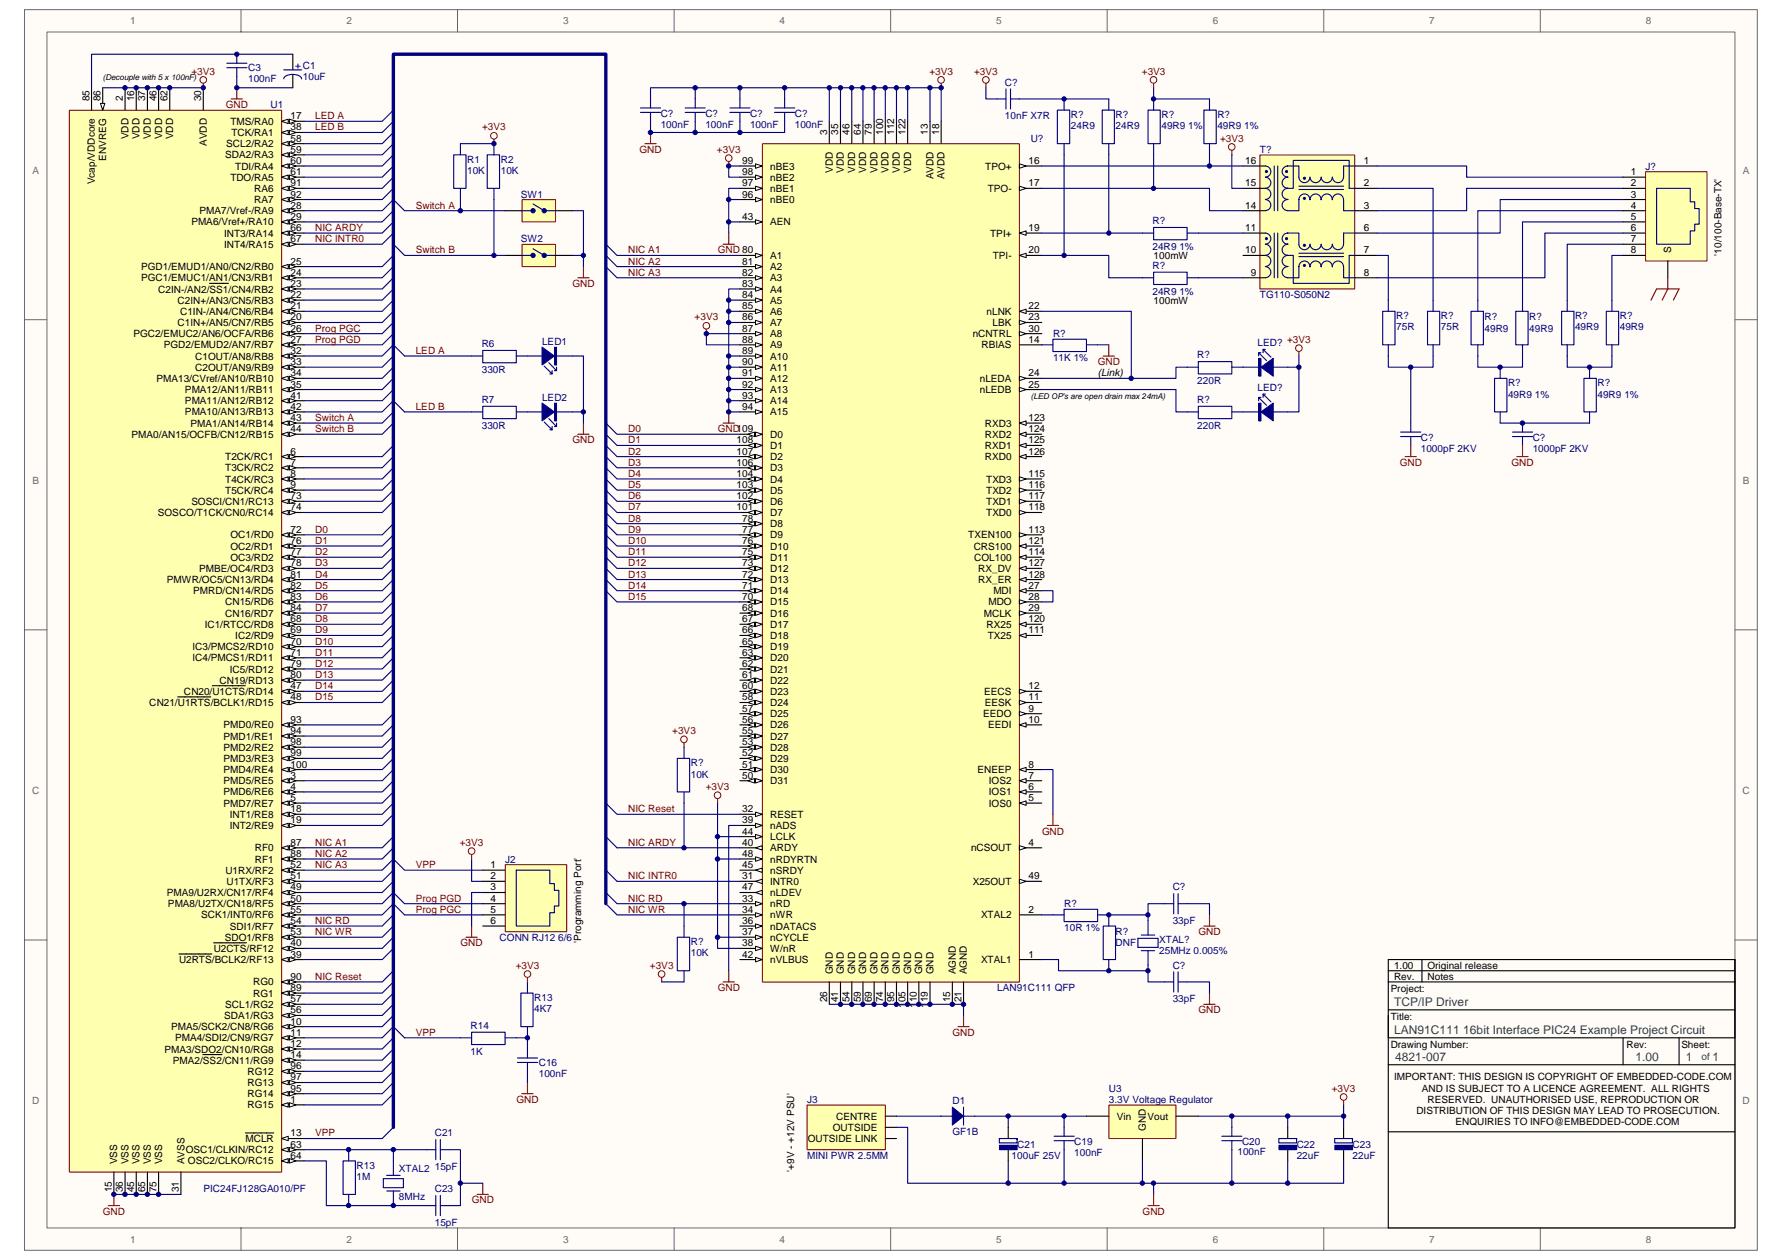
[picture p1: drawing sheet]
<svg xmlns="http://www.w3.org/2000/svg" width="297mm" height="210mm" viewBox="0 0 297 210" stroke-linecap="round" stroke-linejoin="round" font-family="sans-serif">
<defs><g id="words">
<g font-size="2" fill="#00753f">
<text x="232.4" y="167.7">TCP/IP Driver</text>
<text x="232.4" y="172.4">LAN91C111 16bit Interface PIC24 Example Project Circuit</text>
<text x="232.6" y="176.8">4821-007</text>
<text x="272.6" y="176.8">1.00</text>
<text x="281" y="176.8">1</text>
<text x="285.5" y="176.8">1</text>
</g>
<g font-size="1.7" fill="#696969">
<text x="21.7" y="4">1</text>
<text x="57.8" y="4">2</text>
<text x="93.9" y="4">3</text>
<text x="130" y="4">4</text>
<text x="166.1" y="4">5</text>
<text x="202.2" y="4">6</text>
<text x="238.2" y="4">7</text>
<text x="274.4" y="4">8</text>
<text x="5.4" y="28.9">A</text>
<text x="290.5" y="28.9">A</text>
<text x="5.4" y="80.6">B</text>
<text x="290.5" y="80.6">B</text>
<text x="5.4" y="132.3">C</text>
<text x="290.5" y="132.3">C</text>
<text x="5.4" y="184">D</text>
<text x="290.5" y="184">D</text>
<text x="21.7" y="207.1">1</text>
<text x="57.8" y="207.1">2</text>
<text x="93.9" y="207.1">3</text>
<text x="130" y="207.1">4</text>
<text x="166.1" y="207.1">5</text>
<text x="202.2" y="207.1">6</text>
<text x="238.2" y="207.1">7</text>
<text x="274.4" y="207.1">8</text>
</g>
<g font-size="1.7" fill="#000080">
<text x="41.4" y="11.9">C3</text>
<text x="49.2" y="11.5">+ C1</text>
<text x="41.4" y="13.7">100nF</text>
<text x="50.5" y="13.4">10uF</text>
<text x="167.5" y="14.3">C?</text>
<text x="45.1" y="18">U1</text>
<text x="110.1" y="19.5">C?</text>
<text x="110.1" y="21.4">100nF</text>
<text x="117.6" y="19.5">C?</text>
<text x="117.6" y="21.4">100nF</text>
<text x="125" y="19.5">C?</text>
<text x="125" y="21.4">100nF</text>
<text x="132.5" y="19.5">C?</text>
<text x="132.5" y="21.4">100nF</text>
<text x="167.5" y="19.9">10nF X7R</text>
<text x="171.8" y="23.6">U?</text>
<text x="178.5" y="19.7">R?</text>
<text x="178.5" y="21.5">24R9</text>
<text x="186" y="19.7">R?</text>
<text x="186" y="21.5">24R9</text>
<text x="193.6" y="19.7">R?</text>
<text x="193.6" y="21.5">49R9 1%</text>
<text x="202.9" y="19.7">R?</text>
<text x="202.9" y="21.5">49R9 1%</text>
<text x="77.9" y="27.1">R1</text>
<text x="77.9" y="29">10K</text>
<text x="83.5" y="27.1">R2</text>
<text x="83.5" y="29">10K</text>
<text x="210" y="25.5">T?</text>
<text x="274.3" y="28.3">J?</text>
<text x="86.8" y="32.9">SW1</text>
<text x="86.8" y="40.4">SW2</text>
<text x="192.1" y="37.4">R?</text>
<text x="192.1" y="41.7">24R9 1%</text>
<text x="192.1" y="44.8">R?</text>
<text x="192.1" y="49.1">24R9 1%</text>
<text x="210" y="49.7">TG110-S050N2</text>
<text x="232.7" y="53.2">R?</text>
<text x="240.2" y="53.2">R?</text>
<text x="247.5" y="53.4">R?</text>
<text x="254.9" y="53.4">R?</text>
<text x="262.5" y="53.2">R?</text>
<text x="270" y="53.2">R?</text>
<text x="80.3" y="57.9">R6</text>
<text x="90.4" y="57.5">LED1</text>
<text x="175.5" y="56.2">R?</text>
<text x="199.6" y="59.7">R?</text>
<text x="209.6" y="57.7">LED?</text>
<text x="232.7" y="55.1">75R</text>
<text x="240.2" y="55.1">75R</text>
<text x="247.5" y="55.3">49R9</text>
<text x="254.9" y="55.3">49R9</text>
<text x="262.5" y="55.1">49R9</text>
<text x="270" y="55.1">49R9</text>
<text x="80.3" y="62.1">330R</text>
<text x="175.5" y="60.1">11K 1%</text>
<text x="199.6" y="64">220R</text>
<text x="209.6" y="65.1">LED?</text>
<text x="251.4" y="64.4">R?</text>
<text x="266.3" y="64.4">R?</text>
<text x="80.3" y="67.2">R7</text>
<text x="80.3" y="71.5">330R</text>
<text x="90.4" y="66.8">LED2</text>
<text x="199.6" y="67.2">R?</text>
<text x="199.6" y="71.5">220R</text>
<text x="251.4" y="66.3">49R9 1%</text>
<text x="266.3" y="66.3">49R9 1%</text>
<text x="236.8" y="73.5">C?</text>
<text x="236.8" y="75.4">1000pF 2KV</text>
<text x="255.5" y="73.5">C?</text>
<text x="255.5" y="75.4">1000pF 2KV</text>
<text x="115.1" y="127.7">R?</text>
<text x="115.1" y="129.6">10K</text>
<text x="84.2" y="143.7">J2</text>
<text x="195.5" y="148.4">C?</text>
<text x="177.4" y="151.2">R?</text>
<text x="177.4" y="155.1">10R 1%</text>
<text x="186" y="155.9">R?</text>
<text x="195.5" y="154">33pF</text>
<text x="83.3" y="156.8">CONN RJ12 6/6</text>
<text x="115.1" y="157.5">R?</text>
<text x="115.1" y="159.4">10K</text>
<text x="186" y="157.7">DNF</text>
<text x="193.2" y="157.2">XTAL?</text>
<text x="193.2" y="159">25MHz 0.005%</text>
<text x="195.5" y="161.4">C?</text>
<text x="89.1" y="166.8">R13</text>
<text x="166.2" y="165.2">LAN91C111 QFP</text>
<text x="195.5" y="167">33pF</text>
<text x="78.4" y="171.5">R14</text>
<text x="89.1" y="168.7">4K7</text>
<text x="78.4" y="175.8">1K</text>
<text x="89.8" y="177.7">C16</text>
<text x="89.8" y="179.5">100nF</text>
<text x="134.5" y="183.8">J3</text>
<text x="158.7" y="184">D1</text>
<text x="184.8" y="181.9">U3</text>
<text x="184.8" y="183.8">3.3V Voltage Regulator</text>
<text x="72.5" y="189.4">C21</text>
<text x="158.7" y="189.2">GF1B</text>
<text x="169.6" y="191.2">C21</text>
<text x="179.1" y="190.9">C19</text>
<text x="207" y="190.9">C20</text>
<text x="216.2" y="191.2">C22</text>
<text x="225.5" y="191.2">C23</text>
<text x="59.4" y="194.8">R13</text>
<text x="59.4" y="196.6">1M</text>
<text x="66.5" y="195.3">XTAL2</text>
<text x="72.5" y="195">15pF</text>
<text x="134.5" y="193.1">MINI PWR 2.5MM</text>
<text x="168.6" y="193.1">100uF 25V</text>
<text x="179.1" y="192.7">100nF</text>
<text x="206.3" y="192.6">100nF</text>
<text x="216.2" y="193.1">22uF</text>
<text x="225.5" y="193.1">22uF</text>
<text x="33.9" y="198.7">PIC24FJ128GA010/PF</text>
<text x="66.5" y="200">8MHz</text>
<text x="72.5" y="198.7">C23</text>
<text x="72.5" y="204.3">15pF</text>
</g>
<g font-size="1.7">
<text x="14.9" y="16.9" transform="rotate(-90 14.9 16.9)">85</text>
<text x="16.8" y="16.9" transform="rotate(-90 16.8 16.9)">86</text>
<text x="20.5" y="16.9" transform="rotate(-90 20.5 16.9)">2</text>
<text x="22.3" y="16.9" transform="rotate(-90 22.3 16.9)">16</text>
<text x="24.2" y="16.9" transform="rotate(-90 24.2 16.9)">37</text>
<text x="26.1" y="16.9" transform="rotate(-90 26.1 16.9)">46</text>
<text x="27.9" y="16.9" transform="rotate(-90 27.9 16.9)">62</text>
<text x="33.5" y="16.9" transform="rotate(-90 33.5 16.9)">30</text>
<text x="21.4" y="23.2" transform="rotate(-90 21.4 23.2)">VDD</text>
<text x="23.3" y="23.2" transform="rotate(-90 23.3 23.2)">VDD</text>
<text x="25.1" y="23.2" transform="rotate(-90 25.1 23.2)">VDD</text>
<text x="27" y="23.2" transform="rotate(-90 27 23.2)">VDD</text>
<text x="28.9" y="23.2" transform="rotate(-90 28.9 23.2)">VDD</text>
<text x="38.4" y="20.8">TMS/RA0</text>
<text x="38.6" y="22.7">TCK/RA1</text>
<text x="48.4" y="21.7">38</text>
<text x="48.4" y="23.6">58</text>
<text x="48.4" y="19.9">17</text>
<text x="137.9" y="22.5" transform="rotate(-90 137.9 22.5)">3</text>
<text x="139.7" y="22.5" transform="rotate(-90 139.7 22.5)">35</text>
<text x="141.6" y="22.5" transform="rotate(-90 141.6 22.5)">46</text>
<text x="143.5" y="22.5" transform="rotate(-90 143.5 22.5)">64</text>
<text x="145.3" y="22.5" transform="rotate(-90 145.3 22.5)">79</text>
<text x="147.2" y="22.5" transform="rotate(-90 147.2 22.5)">100</text>
<text x="149.1" y="22.5" transform="rotate(-90 149.1 22.5)">112</text>
<text x="150.9" y="22.5" transform="rotate(-90 150.9 22.5)">122</text>
<text x="154.7" y="22.5" transform="rotate(-90 154.7 22.5)">13</text>
<text x="156.5" y="22.5" transform="rotate(-90 156.5 22.5)">18</text>
<text x="17.7" y="26.8" transform="rotate(-90 17.7 26.8)">ENVREG</text>
<text x="34.5" y="24.3" transform="rotate(-90 34.5 24.3)">AVDD</text>
<text x="37.5" y="26.4">SDA2/RA3</text>
<text x="37.7" y="24.5">SCL2/RA2</text>
<text x="39.2" y="28.3">TDI/RA4</text>
<text x="48.4" y="25.5">59</text>
<text x="48.4" y="27.3">60</text>
<text x="48.4" y="29.2">61</text>
<text x="123.7" y="29.2">98</text>
<text x="123.7" y="27.3">99</text>
<text x="128.4" y="28.3">nBE3</text>
<text x="138.8" y="28.8" transform="rotate(-90 138.8 28.8)">VDD</text>
<text x="140.7" y="28.8" transform="rotate(-90 140.7 28.8)">VDD</text>
<text x="142.5" y="28.8" transform="rotate(-90 142.5 28.8)">VDD</text>
<text x="144.4" y="28.8" transform="rotate(-90 144.4 28.8)">VDD</text>
<text x="146.3" y="28.8" transform="rotate(-90 146.3 28.8)">VDD</text>
<text x="148.1" y="28.8" transform="rotate(-90 148.1 28.8)">VDD</text>
<text x="150" y="28.8" transform="rotate(-90 150 28.8)">VDD</text>
<text x="151.9" y="28.8" transform="rotate(-90 151.9 28.8)">VDD</text>
<text x="155.6" y="29.9" transform="rotate(-90 155.6 29.9)">AVDD</text>
<text x="157.5" y="29.9" transform="rotate(-90 157.5 29.9)">AVDD</text>
<text x="164.2" y="28.3">TPO+</text>
<text x="171.4" y="27.3">16</text>
<text x="207.6" y="27.3">16</text>
<text x="227.3" y="27.3">1</text>
<text x="271.9" y="29.2">1</text>
<text x="15.8" y="30.7" transform="rotate(-90 15.8 30.7)">Vcap/VDDcore</text>
<text x="33.3" y="35.7">PMA7/Vref-/RA9</text>
<text x="38.4" y="30.1">TDO/RA5</text>
<text x="42.4" y="32">RA6</text>
<text x="42.4" y="33.8">RA7</text>
<text x="48.4" y="31.1">91</text>
<text x="48.4" y="32.9">92</text>
<text x="48.4" y="34.8">28</text>
<text x="123.7" y="32.9">96</text>
<text x="123.7" y="31.1">97</text>
<text x="128.4" y="33.8">nBE0</text>
<text x="128.4" y="32">nBE1</text>
<text x="128.4" y="30.1">nBE2</text>
<text x="164.7" y="32">TPO-</text>
<text x="171.4" y="31.1">17</text>
<text x="207.6" y="34.8">14</text>
<text x="207.6" y="31.1">15</text>
<text x="227.3" y="31.1">2</text>
<text x="227.3" y="34.8">3</text>
<text x="271.9" y="31.1">2</text>
<text x="271.9" y="32.9">3</text>
<text x="271.9" y="34.8">4</text>
<text x="31.9" y="37.6">PMA6/Vref+/RA10</text>
<text x="37.4" y="39.4">INT3/RA14</text>
<text x="37.4" y="41.3">INT4/RA15</text>
<text x="48.4" y="36.6">29</text>
<text x="48.4" y="38.5">66</text>
<text x="48.4" y="40.4">67</text>
<text x="123.7" y="36.6">43</text>
<text x="128.4" y="37.6">AEN</text>
<text x="165.1" y="39.4">TPI+</text>
<text x="171.4" y="38.5">19</text>
<text x="207.6" y="38.5">11</text>
<text x="227.3" y="38.5">6</text>
<text x="271.9" y="36.6">5</text>
<text x="271.9" y="38.5">6</text>
<text x="271.9" y="40.4">7</text>
<text x="23.5" y="46.9">PGC1/EMUC1/AN1/CN3/RB1</text>
<text x="23.5" y="45">PGD1/EMUD1/AN0/CN2/RB0</text>
<text x="48.4" y="47.8">23</text>
<text x="48.4" y="46">24</text>
<text x="48.4" y="44.1">25</text>
<text x="123.7" y="44.1">81</text>
<text x="123.7" y="46">82</text>
<text x="123.7" y="47.8">83</text>
<text x="128.4" y="43.2">A1</text>
<text x="128.4" y="45">A2</text>
<text x="128.4" y="46.9">A3</text>
<text x="165.5" y="43.2">TPI-</text>
<text x="171.4" y="42.2">20</text>
<text x="192.3" y="43.2">100mW</text>
<text x="207.6" y="42.2">10</text>
<text x="208.5" y="46">9</text>
<text x="227.3" y="42.2">7</text>
<text x="227.3" y="46">8</text>
<text x="271.9" y="42.2">8</text>
<text x="278.6" y="42.2" transform="rotate(-90 278.6 42.2)">S</text>
<text x="287" y="42.6" transform="rotate(-90 287 42.6)">'10/100-Base-TX'</text>
<text x="26.4" y="48.7">C2IN-/AN2/SS1/CN4/RB2</text>
<text x="29.6" y="50.6">C2IN+/AN3/CN5/RB3</text>
<text x="30" y="52.5">C1IN-/AN4/CN6/RB4</text>
<text x="48.4" y="53.4">20</text>
<text x="48.4" y="49.7">22</text>
<text x="48.4" y="51.5">21</text>
<text x="123.7" y="49.7">84</text>
<text x="123.7" y="51.5">85</text>
<text x="123.7" y="53.4">86</text>
<text x="128.4" y="48.7">A4</text>
<text x="128.4" y="50.6">A5</text>
<text x="128.4" y="52.5">A6</text>
<text x="164.4" y="52.5">nLNK</text>
<text x="171.4" y="53.4">23</text>
<text x="171.4" y="51.5">22</text>
<text x="192.3" y="50.6">100mW</text>
<text x="22.2" y="56.2">PGC2/EMUC2/AN6/OCFA/RB6</text>
<text x="27.3" y="58.1">PGD2/EMUD2/AN7/RB7</text>
<text x="29.6" y="54.3">C1IN+/AN5/CN7/RB5</text>
<text x="32.5" y="59.9">C1OUT/AN8/RB8</text>
<text x="48.4" y="59">32</text>
<text x="48.4" y="57.1">27</text>
<text x="48.4" y="55.3">26</text>
<text x="123.7" y="55.3">87</text>
<text x="123.7" y="57.1">88</text>
<text x="123.7" y="59">89</text>
<text x="128.4" y="54.3">A7</text>
<text x="128.4" y="56.2">A8</text>
<text x="128.4" y="58.1">A9</text>
<text x="128.4" y="59.9">A10</text>
<text x="162.1" y="56.2">nCNTRL</text>
<text x="163.6" y="58.1">RBIAS</text>
<text x="165.5" y="54.3">LBK</text>
<text x="171.4" y="55.3">30</text>
<text x="171.4" y="57.1">14</text>
<text x="26.1" y="63.6">PMA13/CVref/AN10/RB10</text>
<text x="30.8" y="65.5">PMA12/AN11/RB11</text>
<text x="32.5" y="61.8">C2OUT/AN9/RB9</text>
<text x="48.4" y="60.9">33</text>
<text x="48.4" y="64.6">35</text>
<text x="48.4" y="62.7">34</text>
<text x="123.7" y="60.9">90</text>
<text x="123.7" y="62.7">91</text>
<text x="123.7" y="64.6">92</text>
<text x="128.4" y="61.8">A11</text>
<text x="128.4" y="63.6">A12</text>
<text x="128.4" y="65.5">A13</text>
<text x="163.3" y="63.6">nLEDA</text>
<text x="163.3" y="65.5">nLEDB</text>
<text x="171.4" y="62.7">24</text>
<text x="171.4" y="64.6">25</text>
<text x="183" y="62.7">(Link)</text>
<text x="30.8" y="67.4">PMA11/AN12/RB12</text>
<text x="30.8" y="69.2">PMA10/AN13/RB13</text>
<text x="31.8" y="71.1">PMA1/AN14/RB14</text>
<text x="48.4" y="66.4">41</text>
<text x="48.4" y="68.3">42</text>
<text x="48.4" y="70.2">43</text>
<text x="123.7" y="66.4">93</text>
<text x="123.7" y="68.3">94</text>
<text x="128.4" y="67.4">A14</text>
<text x="128.4" y="69.2">A15</text>
<text x="164.2" y="71.1">RXD3</text>
<text x="171.4" y="70.2">123</text>
<text x="21.9" y="73">PMA0/AN15/OCFB/CN12/RB15</text>
<text x="37.5" y="76.7">T2CK/RC1</text>
<text x="48.4" y="75.8">6</text>
<text x="48.4" y="77.6">7</text>
<text x="48.4" y="72">44</text>
<text x="122.8" y="77.6">106</text>
<text x="122.8" y="75.8">107</text>
<text x="122.8" y="73.9">108</text>
<text x="128.4" y="76.7">D2</text>
<text x="128.4" y="74.8">D1</text>
<text x="128.4" y="73">D0</text>
<text x="164.2" y="73">RXD2</text>
<text x="164.2" y="74.8">RXD1</text>
<text x="164.2" y="76.7">RXD0</text>
<text x="171.4" y="72">124</text>
<text x="171.4" y="73.9">125</text>
<text x="171.4" y="75.8">126</text>
<text x="37.5" y="78.5">T3CK/RC2</text>
<text x="37.5" y="80.4">T4CK/RC3</text>
<text x="37.5" y="82.3">T5CK/RC4</text>
<text x="48.4" y="83.2">73</text>
<text x="48.4" y="79.5">8</text>
<text x="48.4" y="81.3">9</text>
<text x="122.8" y="83.2">102</text>
<text x="122.8" y="81.3">103</text>
<text x="122.8" y="79.5">104</text>
<text x="128.4" y="82.3">D5</text>
<text x="128.4" y="80.4">D4</text>
<text x="128.4" y="78.5">D3</text>
<text x="164.4" y="80.4">TXD3</text>
<text x="164.4" y="82.3">TXD2</text>
<text x="171.4" y="79.5">115</text>
<text x="171.4" y="81.3">116</text>
<text x="171.4" y="83.2">117</text>
<text x="26.3" y="86">SOSCO/T1CK/CN0/RC14</text>
<text x="31.9" y="84.1">SOSCI/CN1/RC13</text>
<text x="38.4" y="89.7">OC1/RD0</text>
<text x="48.4" y="85.1">74</text>
<text x="48.4" y="88.8">72</text>
<text x="122.8" y="85.1">101</text>
<text x="123.7" y="88.8">77</text>
<text x="123.7" y="86.9">78</text>
<text x="128.4" y="89.7">D9</text>
<text x="128.4" y="87.9">D8</text>
<text x="128.4" y="86">D7</text>
<text x="128.4" y="84.1">D6</text>
<text x="161.4" y="89.7">TXEN100</text>
<text x="164.4" y="84.1">TXD1</text>
<text x="164.4" y="86">TXD0</text>
<text x="171.4" y="85.1">118</text>
<text x="171.4" y="88.8">113</text>
<text x="33.2" y="95.3">PMBE/OC4/RD3</text>
<text x="38.4" y="91.6">OC2/RD1</text>
<text x="38.4" y="93.5">OC3/RD2</text>
<text x="48.4" y="94.4">78</text>
<text x="48.4" y="90.7">76</text>
<text x="48.4" y="92.5">77</text>
<text x="123.7" y="94.4">73</text>
<text x="123.7" y="92.5">75</text>
<text x="123.7" y="90.7">76</text>
<text x="128.4" y="95.3">D12</text>
<text x="128.4" y="93.5">D11</text>
<text x="128.4" y="91.6">D10</text>
<text x="162.3" y="91.6">CRS100</text>
<text x="162.4" y="93.5">COL100</text>
<text x="163.1" y="95.3">RX_DV</text>
<text x="171.4" y="94.4">127</text>
<text x="171.4" y="92.5">114</text>
<text x="171.4" y="90.7">121</text>
<text x="27.8" y="97.2">PMWR/OC5/CN13/RD4</text>
<text x="32.2" y="99">PMRD/CN14/RD5</text>
<text x="37.5" y="100.9">CN15/RD6</text>
<text x="48.4" y="100">83</text>
<text x="48.4" y="101.8">84</text>
<text x="48.4" y="98.1">82</text>
<text x="48.4" y="96.2">81</text>
<text x="123.7" y="101.8">68</text>
<text x="123.7" y="100">70</text>
<text x="123.7" y="98.1">71</text>
<text x="123.7" y="96.2">72</text>
<text x="128.4" y="100.9">D15</text>
<text x="128.4" y="99">D14</text>
<text x="128.4" y="97.2">D13</text>
<text x="163.1" y="97.2">RX_ER</text>
<text x="164.8" y="100.9">MDO</text>
<text x="165.6" y="99">MDI</text>
<text x="171.4" y="96.2">128</text>
<text x="171.4" y="100">28</text>
<text x="171.4" y="98.1">27</text>
<text x="171.4" y="101.8">29</text>
<text x="34.1" y="104.6">IC1/RTCC/RD8</text>
<text x="37.5" y="102.8">CN16/RD7</text>
<text x="39.2" y="106.5">IC2/RD9</text>
<text x="48.4" y="105.6">69</text>
<text x="48.4" y="107.4">70</text>
<text x="48.4" y="103.7">68</text>
<text x="123.7" y="107.4">65</text>
<text x="123.7" y="105.6">66</text>
<text x="123.7" y="103.7">67</text>
<text x="128.4" y="106.5">D18</text>
<text x="128.4" y="104.6">D17</text>
<text x="128.4" y="102.8">D16</text>
<text x="164" y="102.8">MCLK</text>
<text x="164.5" y="104.6">RX25</text>
<text x="164.7" y="106.5">TX25</text>
<text x="171.4" y="103.7">120</text>
<text x="171.4" y="105.6">111</text>
<text x="32.1" y="108.4">IC3/PMCS2/RD10</text>
<text x="32.1" y="110.2">IC4/PMCS1/RD11</text>
<text x="36.6" y="113.9">CN19/RD13</text>
<text x="38.3" y="112.1">IC5/RD12</text>
<text x="48.4" y="111.1">79</text>
<text x="48.4" y="113">80</text>
<text x="48.4" y="109.3">71</text>
<text x="123.7" y="113">61</text>
<text x="123.7" y="111.1">62</text>
<text x="123.7" y="109.3">63</text>
<text x="128.4" y="113.9">D22</text>
<text x="128.4" y="112.1">D21</text>
<text x="128.4" y="110.2">D20</text>
<text x="128.4" y="108.4">D19</text>
<text x="24.9" y="117.7">CN21/U1RTS/BCLK1/RD15</text>
<text x="30.7" y="115.8">CN20/U1CTS/RD14</text>
<text x="48.4" y="114.9">47</text>
<text x="48.4" y="116.7">48</text>
<text x="123.7" y="118.6">57</text>
<text x="123.7" y="116.7">58</text>
<text x="123.7" y="114.9">60</text>
<text x="128.4" y="119.5">D25</text>
<text x="128.4" y="117.7">D24</text>
<text x="128.4" y="115.8">D23</text>
<text x="163.9" y="119.5">EEDO</text>
<text x="164.1" y="115.8">EECS</text>
<text x="164.1" y="117.7">EESK</text>
<text x="171.4" y="116.7">11</text>
<text x="171.4" y="118.6">9</text>
<text x="171.4" y="114.9">12</text>
<text x="37.3" y="121.4">PMD0/RE0</text>
<text x="37.3" y="123.3">PMD1/RE1</text>
<text x="37.3" y="125.1">PMD2/RE2</text>
<text x="48.4" y="120.5">93</text>
<text x="48.4" y="122.3">94</text>
<text x="48.4" y="124.2">98</text>
<text x="123.7" y="124.2">53</text>
<text x="123.7" y="122.3">55</text>
<text x="123.7" y="120.5">56</text>
<text x="128.4" y="125.1">D28</text>
<text x="128.4" y="123.3">D27</text>
<text x="128.4" y="121.4">D26</text>
<text x="164.7" y="121.4">EEDI</text>
<text x="171.4" y="120.5">10</text>
<text x="37.3" y="130.7">PMD5/RE5</text>
<text x="37.3" y="127">PMD3/RE3</text>
<text x="37.3" y="128.8">PMD4/RE4</text>
<text x="48.4" y="129.8">3</text>
<text x="48.4" y="131.6">4</text>
<text x="48.4" y="126">99</text>
<text x="48.4" y="127.9">100</text>
<text x="123.7" y="129.8">50</text>
<text x="123.7" y="127.9">51</text>
<text x="123.7" y="126">52</text>
<text x="128.4" y="130.7">D31</text>
<text x="128.4" y="128.8">D30</text>
<text x="128.4" y="127">D29</text>
<text x="162.9" y="128.8">ENEEP</text>
<text x="164.8" y="130.7">IOS2</text>
<text x="171.4" y="131.6">6</text>
<text x="171.4" y="129.8">7</text>
<text x="171.4" y="127.9">8</text>
<text x="37.3" y="132.6">PMD6/RE6</text>
<text x="37.3" y="134.4">PMD7/RE7</text>
<text x="38.3" y="136.3">INT1/RE8</text>
<text x="48.4" y="133.5">5</text>
<text x="48.4" y="135.4">18</text>
<text x="48.4" y="137.2">19</text>
<text x="123.7" y="135.4">32</text>
<text x="123.7" y="137.2">39</text>
<text x="128.4" y="136.3">RESET</text>
<text x="164.8" y="134.4">IOS0</text>
<text x="164.8" y="132.6">IOS1</text>
<text x="171.4" y="133.5">5</text>
<text x="38.3" y="138.2">INT2/RE9</text>
<text x="42.5" y="141.9">RF0</text>
<text x="42.5" y="143.7">RF1</text>
<text x="48.4" y="140.9">87</text>
<text x="48.4" y="142.8">88</text>
<text x="123.7" y="140.9">40</text>
<text x="123.7" y="139.1">44</text>
<text x="123.7" y="142.8">48</text>
<text x="128.4" y="138.2">nADS</text>
<text x="128.4" y="141.9">ARDY</text>
<text x="128.4" y="140">LCLK</text>
<text x="128.4" y="143.7">nRDYRTN</text>
<text x="161.9" y="141.9">nCSOUT</text>
<text x="171.4" y="140.9">4</text>
<text x="27.8" y="149.3">PMA9/U2RX/CN17/RF4</text>
<text x="37.6" y="145.6">U1RX/RF2</text>
<text x="37.8" y="147.5">U1TX/RF3</text>
<text x="48.4" y="144.7">52</text>
<text x="48.4" y="146.5">51</text>
<text x="48.4" y="148.4">49</text>
<text x="81.8" y="144.7">1</text>
<text x="81.8" y="146.5">2</text>
<text x="81.8" y="148.4">3</text>
<text x="123.7" y="146.5">31</text>
<text x="123.7" y="144.7">45</text>
<text x="123.7" y="148.4">47</text>
<text x="128.4" y="147.5">INTR0</text>
<text x="128.4" y="145.6">nSRDY</text>
<text x="128.4" y="149.3">nLDEV</text>
<text x="162.2" y="147.5">X25OUT</text>
<text x="171.4" y="146.5">49</text>
<text x="28" y="151.2">PMA8/U2TX/CN18/RF5</text>
<text x="33.5" y="153.1">SCK1/INT0/RF6</text>
<text x="38.3" y="154.9">SDI1/RF7</text>
<text x="48.4" y="155.9">53</text>
<text x="48.4" y="154">54</text>
<text x="48.4" y="150.3">50</text>
<text x="48.4" y="152.1">55</text>
<text x="81.8" y="150.3">4</text>
<text x="81.8" y="152.1">5</text>
<text x="81.8" y="154">6</text>
<text x="123.7" y="150.3">33</text>
<text x="123.7" y="152.1">34</text>
<text x="123.7" y="154">36</text>
<text x="123.7" y="155.9">37</text>
<text x="128.4" y="151.2">nRD</text>
<text x="128.4" y="153.1">nWR</text>
<text x="128.4" y="154.9">nDATACS</text>
<text x="163.5" y="153.1">XTAL2</text>
<text x="171.4" y="152.1">2</text>
<text x="29.8" y="160.5">U2RTS/BCLK2/RF13</text>
<text x="35.6" y="158.6">U2CTS/RF12</text>
<text x="37.5" y="156.8">SDO1/RF8</text>
<text x="48.4" y="159.6">39</text>
<text x="48.4" y="157.7">40</text>
<text x="96.9" y="157.1" transform="rotate(-90 96.9 157.1)">'Programming Port'</text>
<text x="123.7" y="157.7">38</text>
<text x="123.7" y="159.6">42</text>
<text x="128.4" y="156.8">nCYCLE</text>
<text x="128.4" y="158.6">W/nR</text>
<text x="128.4" y="160.5">nVLBUS</text>
<text x="163.5" y="160.5">XTAL1</text>
<text x="171.4" y="159.6">1</text>
<text x="232.4" y="161.4">1.00</text>
<text x="238" y="161.4">Original release</text>
<text x="37.5" y="168">SCL1/RG2</text>
<text x="42.2" y="166.1">RG1</text>
<text x="42.2" y="164.2">RG0</text>
<text x="48.4" y="165.2">89</text>
<text x="48.4" y="163.3">90</text>
<text x="48.4" y="167">57</text>
<text x="137.9" y="167" transform="rotate(-90 137.9 167)">26</text>
<text x="138.8" y="162.3" transform="rotate(-90 138.8 162.3)">GND</text>
<text x="139.7" y="167" transform="rotate(-90 139.7 167)">41</text>
<text x="140.7" y="162.3" transform="rotate(-90 140.7 162.3)">GND</text>
<text x="141.6" y="167" transform="rotate(-90 141.6 167)">54</text>
<text x="142.5" y="162.3" transform="rotate(-90 142.5 162.3)">GND</text>
<text x="143.5" y="167" transform="rotate(-90 143.5 167)">59</text>
<text x="144.4" y="162.3" transform="rotate(-90 144.4 162.3)">GND</text>
<text x="145.3" y="167" transform="rotate(-90 145.3 167)">69</text>
<text x="146.3" y="162.3" transform="rotate(-90 146.3 162.3)">GND</text>
<text x="147.2" y="167" transform="rotate(-90 147.2 167)">74</text>
<text x="148.1" y="162.3" transform="rotate(-90 148.1 162.3)">GND</text>
<text x="149.1" y="167" transform="rotate(-90 149.1 167)">95</text>
<text x="150" y="162.3" transform="rotate(-90 150 162.3)">GND</text>
<text x="150.9" y="167.9" transform="rotate(-90 150.9 167.9)">105</text>
<text x="151.9" y="162.3" transform="rotate(-90 151.9 162.3)">GND</text>
<text x="152.8" y="167.9" transform="rotate(-90 152.8 167.9)">110</text>
<text x="153.7" y="162.3" transform="rotate(-90 153.7 162.3)">GND</text>
<text x="154.7" y="167.9" transform="rotate(-90 154.7 167.9)">119</text>
<text x="155.6" y="162.3" transform="rotate(-90 155.6 162.3)">GND</text>
<text x="158.4" y="167" transform="rotate(-90 158.4 167)">15</text>
<text x="159.3" y="162.3" transform="rotate(-90 159.3 162.3)">AGND</text>
<text x="160.2" y="167" transform="rotate(-90 160.2 167)">21</text>
<text x="161.2" y="162.3" transform="rotate(-90 161.2 162.3)">AGND</text>
<text x="231.8" y="165.4">Project:</text>
<text x="232.4" y="163.3">Rev.</text>
<text x="238" y="163.3">Notes</text>
<text x="28.5" y="171.7">PMA5/SCK2/CN8/RG6</text>
<text x="29.2" y="173.5">PMA4/SDI2/CN9/RG7</text>
<text x="37.4" y="169.8">SDA1/RG3</text>
<text x="48.4" y="168.9">56</text>
<text x="48.4" y="172.6">11</text>
<text x="48.4" y="170.8">10</text>
<text x="231.8" y="170">Title:</text>
<text x="27.4" y="175.4">PMA3/SDO2/CN10/RG8</text>
<text x="28.8" y="177.3">PMA2/SS2/CN11/RG9</text>
<text x="41.3" y="179.1">RG12</text>
<text x="48.4" y="178.2">96</text>
<text x="48.4" y="176.3">14</text>
<text x="48.4" y="174.5">12</text>
<text x="231.8" y="174.7">Drawing Number:</text>
<text x="271.1" y="174.7">Rev:</text>
<text x="280.3" y="174.7">Sheet:</text>
<text x="41.3" y="184.7">RG15</text>
<text x="41.3" y="182.9">RG14</text>
<text x="41.3" y="181">RG13</text>
<text x="48.4" y="183.8">1</text>
<text x="48.4" y="181.9">95</text>
<text x="48.4" y="180.1">97</text>
<text x="232.4" y="180.1">IMPORTANT: THIS DESIGN IS COPYRIGHT OF EMBEDDED-CODE.COM</text>
<text x="236.1" y="185.7">DISTRIBUTION OF THIS DESIGN MAY LEAD TO PROSECUTION.</text>
<text x="237" y="181.9">AND IS SUBJECT TO A LICENCE AGREEMENT. ALL RIGHTS</text>
<text x="238" y="183.8">RESERVED. UNAUTHORISED USE, REPRODUCTION OR</text>
<text x="40.9" y="190.3">MCLR</text>
<text x="48.4" y="189.4">13</text>
<text x="48.4" y="191.2">63</text>
<text x="134.6" y="190.3">OUTSIDE LINK</text>
<text x="138.8" y="188.4">OUTSIDE</text>
<text x="139.4" y="186.6">CENTRE</text>
<text x="186.2" y="186.6">Vin</text>
<text x="191" y="188.4" transform="rotate(-90 191 188.4)">GND</text>
<text x="191.3" y="186.6">Vout</text>
<text x="242.6" y="187.5">ENQUIRIES TO INFO@EMBEDDED-CODE.COM</text>
<text x="19.6" y="194" transform="rotate(-90 19.6 194)">VSS</text>
<text x="21.4" y="194" transform="rotate(-90 21.4 194)">VSS</text>
<text x="23.3" y="194" transform="rotate(-90 23.3 194)">VSS</text>
<text x="25.1" y="194" transform="rotate(-90 25.1 194)">VSS</text>
<text x="27" y="194" transform="rotate(-90 27 194)">VSS</text>
<text x="30.7" y="194" transform="rotate(-90 30.7 194)">AVSS</text>
<text x="31" y="192.2">OSC1/CLKIN/RC12</text>
<text x="31.3" y="194">OSC2/CLKO/RC15</text>
<text x="48.4" y="193.1">64</text>
<text x="132.4" y="195.2" transform="rotate(-90 132.4 195.2)">'+9V - +12V PSU'</text>
<text x="18.6" y="198.7" transform="rotate(-90 18.6 198.7)">15</text>
<text x="20.5" y="198.7" transform="rotate(-90 20.5 198.7)">36</text>
<text x="22.3" y="198.7" transform="rotate(-90 22.3 198.7)">45</text>
<text x="24.2" y="198.7" transform="rotate(-90 24.2 198.7)">65</text>
<text x="26.1" y="198.7" transform="rotate(-90 26.1 198.7)">75</text>
<text x="29.8" y="198.7" transform="rotate(-90 29.8 198.7)">31</text>
</g>
<g font-size="1.7" fill="#800000">
<text x="31.9" y="12.4">+3V3</text>
<text x="154.9" y="12.4">+3V3</text>
<text x="162.4" y="12.4">+3V3</text>
<text x="190.3" y="12.4">+3V3</text>
<text x="37.7" y="18">GND</text>
<text x="52.5" y="19.9">LED A</text>
<text x="52.5" y="21.7">LED B</text>
<text x="80.4" y="21.7">+3V3</text>
<text x="203.4" y="23.6">+3V3</text>
<text x="106.6" y="25.5">GND</text>
<text x="119.5" y="25.5">+3V3</text>
<text x="69.3" y="34.8">Switch A</text>
<text x="52.5" y="40.4">NIC INTR0</text>
<text x="52.5" y="38.5">NIC ARDY</text>
<text x="69.3" y="42.2">Switch B</text>
<text x="95.4" y="47.8">GND</text>
<text x="104.7" y="42.2">NIC A1</text>
<text x="104.7" y="44.1">NIC A2</text>
<text x="104.7" y="46">NIC A3</text>
<text x="119.6" y="42.2">GND 80</text>
<text x="115.8" y="53.4">+3V3</text>
<text x="52.5" y="57.1">Prog PGD</text>
<text x="52.5" y="55.3">Prog PGC</text>
<text x="69.3" y="59">LED A</text>
<text x="214.5" y="57.1">+3V3</text>
<text x="183" y="60.9">GND</text>
<text x="52.5" y="70.2">Switch A</text>
<text x="69.3" y="68.3">LED B</text>
<text x="52.5" y="72">Switch B</text>
<text x="95.4" y="73.9">GND</text>
<text x="104.7" y="72">D0</text>
<text x="104.7" y="73.9">D1</text>
<text x="104.7" y="75.8">D2</text>
<text x="104.7" y="77.6">D3</text>
<text x="119.6" y="72">GND109</text>
<text x="233.3" y="77.6">GND</text>
<text x="251.9" y="77.6">GND</text>
<text x="104.7" y="79.5">D4</text>
<text x="104.7" y="81.3">D5</text>
<text x="104.7" y="83.2">D6</text>
<text x="52.5" y="88.8">D0</text>
<text x="104.7" y="85.1">D7</text>
<text x="104.7" y="86.9">D8</text>
<text x="104.7" y="88.8">D9</text>
<text x="52.5" y="90.7">D1</text>
<text x="52.5" y="92.5">D2</text>
<text x="52.5" y="94.4">D3</text>
<text x="104.7" y="90.7">D10</text>
<text x="104.7" y="92.5">D11</text>
<text x="104.7" y="94.4">D12</text>
<text x="52.5" y="96.2">D4</text>
<text x="52.5" y="98.1">D5</text>
<text x="52.5" y="100">D6</text>
<text x="52.5" y="101.8">D7</text>
<text x="104.7" y="96.2">D13</text>
<text x="104.7" y="98.1">D14</text>
<text x="104.7" y="100">D15</text>
<text x="52.5" y="103.7">D8</text>
<text x="52.5" y="105.6">D9</text>
<text x="52.5" y="107.4">D10</text>
<text x="52.5" y="109.3">D11</text>
<text x="52.5" y="111.1">D12</text>
<text x="52.5" y="113">D13</text>
<text x="52.5" y="114.9">D14</text>
<text x="52.5" y="116.7">D15</text>
<text x="112.1" y="122.3">+3V3</text>
<text x="117.6" y="131.6">+3V3</text>
<text x="104.7" y="135.4">NIC Reset</text>
<text x="52.5" y="140.9">NIC A1</text>
<text x="52.5" y="142.8">NIC A2</text>
<text x="76.6" y="140.9">+3V3</text>
<text x="104.7" y="140.9">NIC ARDY</text>
<text x="173.7" y="139.1">GND</text>
<text x="52.5" y="144.7">NIC A3</text>
<text x="69.3" y="144.7">VPP</text>
<text x="104.7" y="146.5">NIC INTR0</text>
<text x="52.5" y="154">NIC RD</text>
<text x="52.5" y="155.9">NIC WR</text>
<text x="69.3" y="150.3">Prog PGD</text>
<text x="69.3" y="152.1">Prog PGC</text>
<text x="104.7" y="150.3">NIC RD</text>
<text x="104.7" y="152.1">NIC WR</text>
<text x="199.8" y="155.9">GND</text>
<text x="76.8" y="157.7">GND</text>
<text x="86" y="161.4">+3V3</text>
<text x="108.3" y="161.4">+3V3</text>
<text x="52.5" y="163.3">NIC Reset</text>
<text x="119.6" y="165.2">GND</text>
<text x="69.3" y="172.6">VPP</text>
<text x="158.8" y="172.6">GND</text>
<text x="199.8" y="168.9">GND</text>
<text x="86.1" y="183.8">GND</text>
<text x="222" y="181.9">+3V3</text>
<text x="52.5" y="189.4">VPP</text>
<text x="17.1" y="202.4">GND</text>
<text x="78.7" y="200.6">GND</text>
<text x="190.5" y="202.4">GND</text>
</g>
<text font-size="1.7" fill="#00753f" x="283.6" y="176.7">of</text>
<g font-size="1.3">
<text x="17.1" y="13.4">(Decouple with 5 x 100nF)</text>
<text x="171.8" y="66.5">(LED OP's are open drain max 24mA)</text>
</g>
</g></defs>
<path d="M4.1 1.6h288.8v206.8h-288.8z" fill="#fffcf8"/>
<path d="M4.1 1.6h288.8v206.8h-288.8z" fill="none" stroke="#696969" stroke-width=".17"/>
<path d="M7.8 5.4h281.4v199.2h-281.4z" fill="#fffcf8"/>
<g fill="none" stroke="#696969" stroke-width=".17">
<path d="M7.8 5.3h281.4v199.3h-281.4zM40.2 1.6v3.7M76.3 1.6v3.7M112.4 1.6v3.7M148.5 1.6v3.7M184.5 1.6v3.7M220.7 1.6v3.7M256.7 1.6v3.7M4.1 53.3h3.7M289.2 53.3h3.7M4.1 105h3.7M289.2 105h3.7"/>
<path d="M4.1 156.7h3.7M289.2 156.7h3.7M40.2 204.6v3.8M76.3 204.6v3.8M112.4 204.6v3.8M148.5 204.6v3.8M184.5 204.6v3.8M220.7 204.6v3.8M256.7 204.6v3.8"/>
</g>
<path d="M289.2 159.9v13.1h-57.8M231.4 163.6h57.8v41h-57.8zM231.4 168.3h57.8M231.4 177.4h57.8M270.5 173v4.4M279.9 173v4.4M214.6 187.9v1.8M214.6 191.6v1.9M231.4 188.6h57.8" fill="none" stroke="#000" stroke-width=".19"/>
<path d="M149.4 186h7.5M168.1 186v1.9M168.1 193.5v3.7M175.7 189.4h3.4M175.7 190.1h3.4M177.4 186v3.4M177.4 190.1v1.5" fill="none" stroke="#000080" stroke-width=".19"/>
<circle cx="224" cy="182.8" r=".55" fill="none" stroke="#800000" stroke-width=".17"/>
<path d="M224 183.4v.7" fill="none" stroke="#800000" stroke-width=".19"/>
<path d="M213.2 190.9h3v.7h-3z" fill="#000080"/>
<path d="M213.2 190.9h3v.7h-3z" fill="none" stroke="#000080" stroke-width=".17"/>
<path d="M213.2 189.7v.8h2.9v-.8z" fill-rule="evenodd" fill="#ffffe8" stroke="#000080" stroke-width=".19"/>
<path d="M149.4 187.9h1.9v9.3h26.1M156.9 186h1.8M160.6 186h20.5M160.6 184.5v3M192.3 197.2v1.9M199.7 186h14.9v1.9M205.3 186v1.9" fill="none" stroke="#000080" stroke-width=".19"/>
<path d="M158.7 184.5l1.9 1.5-1.9 1.5z" fill="#000080" stroke="#000080" stroke-width=".17"/>
<path d="M192.3 199.1v1.8M191.4 200.9h1.8" fill="none" stroke="#800000" stroke-width=".19"/>
<path d="M168.1 187.9v1.8M168.1 191.6v1.9" fill="none" stroke="#000" stroke-width=".19"/>
<path d="M166.6 190.9h3v.7h-3z" fill="#000080"/>
<path d="M166.6 190.9h3v.7h-3z" fill="none" stroke="#000080" stroke-width=".17"/>
<path d="M166.6 189.7v.8h2.9v-.8z" fill-rule="evenodd" fill="#ffffe8" stroke="#000080" stroke-width=".19"/>
<path d="M237 159.9v3.7M231.4 163.6v-3.7h57.8v3.7M231.4 161.8h57.8" fill="none" stroke="#000" stroke-width=".19"/>
<path d="M134.6 184.2h13v7.4h-13z" fill="#ffffb0"/>
<path d="M134.5 184.1h13.1v7.5h-13.1z" fill="none" stroke="#800000" stroke-width=".17"/>
<path d="M147.6 186h1.8M147.6 187.9h1.8M147.6 189.7h1.8M224 187.9v1.8M224 191.6v1.9" fill="none" stroke="#000" stroke-width=".19"/>
<path d="M203.7 189.4h3.3M203.7 190.1h3.3M205.3 187.9v1.5M205.3 190.1v1.5" fill="none" stroke="#000080" stroke-width=".19"/>
<path d="M222.5 190.9h3v.7h-3z" fill="#000080"/>
<path d="M222.5 190.9h3v.7h-3z" fill="none" stroke="#000080" stroke-width=".17"/>
<path d="M222.5 189.7v.8h2.9v-.8z" fill-rule="evenodd" fill="#ffffe8" stroke="#000080" stroke-width=".19"/>
<path d="M224 186v1.9" fill="none" stroke="#000080" stroke-width=".19"/>
<path d="M184.9 184.2h11.1v5.5h-11.1z" fill="#ffffb0"/>
<path d="M184.8 184.1h11.2v5.6h-11.2z" fill="none" stroke="#800000" stroke-width=".17"/>
<path d="M181.1 186h3.7M190.4 189.7v3.8M196 186h3.7" fill="none" stroke="#000" stroke-width=".19"/>
<path d="M177.4 191.6v5.6h27.9v-5.6M190.4 193.5v3.7M214.6 193.5v3.7h-9.3M224 184.1v1.9h-9.4M224 193.5v3.7h-9.4" fill="none" stroke="#000080" stroke-width=".19"/>
<path d="M127.1 24h42.8v139.7h-42.8z" fill="#ffffb0"/>
<path d="M127.1 24h42.8v139.7h-42.8z" fill="none" stroke="#800000" stroke-width=".17"/>
<path d="M138.2 20.2v3.7M169.9 159.9h3.7M169.9 152.5h3.7M169.9 141.3h3.7" fill="none" stroke="#000" stroke-width=".19"/>
<path d="M169.9 140.9l1.1 .4-1.1 .4z" fill="#fffcf8" stroke="#000" stroke-width=".17"/>
<path d="M169.9 133.8h3.7" fill="none" stroke="#000" stroke-width=".19"/>
<path d="M169.9 133.8l1.1-.3v.7z" fill="#fffcf8" stroke="#000" stroke-width=".17"/>
<path d="M169.9 132h3.7" fill="none" stroke="#000" stroke-width=".19"/>
<path d="M169.9 132l1.1-.4v.8z" fill="#fffcf8" stroke="#000" stroke-width=".17"/>
<path d="M169.9 130.1h3.7" fill="none" stroke="#000" stroke-width=".19"/>
<path d="M169.9 130.1l1.1-.3v.7z" fill="#fffcf8" stroke="#000" stroke-width=".17"/>
<path d="M169.9 128.2h3.7" fill="none" stroke="#000" stroke-width=".19"/>
<path d="M169.9 128.2l1.1-.3v.7z" fill="#fffcf8" stroke="#000" stroke-width=".17"/>
<path d="M169.9 118.9h3.7" fill="none" stroke="#000" stroke-width=".19"/>
<path d="M169.9 118.6l1.1 .3-1.1 .4z" fill="#fffcf8" stroke="#000" stroke-width=".17"/>
<path d="M169.9 120.8h3.7" fill="none" stroke="#000" stroke-width=".19"/>
<path d="M169.9 120.8l1.1-.4v.8z" fill="#fffcf8" stroke="#000" stroke-width=".17"/>
<path d="M169.9 117.1h3.7" fill="none" stroke="#000" stroke-width=".19"/>
<path d="M169.9 116.7l1.1 .4-1.1 .4z" fill="#fffcf8" stroke="#000" stroke-width=".17"/>
<path d="M169.9 115.2h3.7" fill="none" stroke="#000" stroke-width=".19"/>
<path d="M169.9 114.9l1.1 .3-1.1 .4z" fill="#fffcf8" stroke="#000" stroke-width=".17"/>
<path d="M155 20.2v3.7M169.9 27.7h3.7M169.9 57.5h3.7M158.7 163.6v3.8" fill="none" stroke="#000" stroke-width=".19"/>
<path d="M169.9 27.3l1.1 .4-1.1 .3z" fill="#fffcf8" stroke="#000" stroke-width=".17"/>
<path d="M169.9 31.4h3.7" fill="none" stroke="#000" stroke-width=".19"/>
<path d="M169.9 31l1.1 .4-1.1 .4z" fill="#fffcf8" stroke="#000" stroke-width=".17"/>
<path d="M156.9 20.2v3.7M169.9 38.8h3.7" fill="none" stroke="#000" stroke-width=".19"/>
<path d="M169.9 38.8l1.1-.3v.7z" fill="#fffcf8" stroke="#000" stroke-width=".17"/>
<path d="M169.9 42.6h3.7" fill="none" stroke="#000" stroke-width=".19"/>
<path d="M169.9 42.6l1.1-.4v.7z" fill="#fffcf8" stroke="#000" stroke-width=".17"/>
<path d="M169.9 51.9h3.7M160.6 163.6v3.8" fill="none" stroke="#000" stroke-width=".19"/>
<path d="M169.9 51.9l1.1-.4v.8z" fill="#fffcf8" stroke="#000" stroke-width=".17"/>
<path d="M169.9 53.7h3.7" fill="none" stroke="#000" stroke-width=".19"/>
<path d="M169.9 53.4l1.1 .3-1.1 .4z" fill="#fffcf8" stroke="#000" stroke-width=".17"/>
<path d="M169.9 63.1h3.7" fill="none" stroke="#000" stroke-width=".19"/>
<path d="M169.9 62.7l1.1 .4-1.1 .3z" fill="#fffcf8" stroke="#000" stroke-width=".17"/>
<path d="M169.9 64.9h3.7" fill="none" stroke="#000" stroke-width=".19"/>
<path d="M169.9 64.6l1.1 .3-1.1 .4z" fill="#fffcf8" stroke="#000" stroke-width=".17"/>
<path d="M169.9 98.4h3.7M138.2 163.6v3.8" fill="none" stroke="#000" stroke-width=".19"/>
<path d="M169.9 98.4l1.1-.3v.7z" fill="#fffcf8" stroke="#000" stroke-width=".17"/>
<path d="M169.9 100.3h3.7" fill="none" stroke="#000" stroke-width=".19"/>
<path d="M169.9 99.9l1.1 .4-1.1 .4z" fill="#fffcf8" stroke="#000" stroke-width=".17"/>
<path d="M169.9 102.2h3.7" fill="none" stroke="#000" stroke-width=".19"/>
<path d="M169.9 101.8l1.1 .4-1.1 .4z" fill="#fffcf8" stroke="#000" stroke-width=".17"/>
<path d="M169.9 55.6h3.7" fill="none" stroke="#000" stroke-width=".19"/>
<path d="M169.9 55.2l1.1 .4-1.1 .4z" fill="#fffcf8" stroke="#000" stroke-width=".17"/>
<path d="M123.3 146.9h3.8" fill="none" stroke="#000" stroke-width=".19"/>
<path d="M125.9 146.9l1.2-.4v.8z" fill="#fffcf8" stroke="#000" stroke-width=".17"/>
<path d="M123.3 135.7h3.8" fill="none" stroke="#000" stroke-width=".19"/>
<path d="M125.9 135.3l1.2 .4-1.2 .4z" fill="#fffcf8" stroke="#000" stroke-width=".17"/>
<path d="M123.3 150.6h3.8" fill="none" stroke="#000" stroke-width=".19"/>
<path d="M125.9 150.2l1.2 .4-1.2 .4z" fill="#fffcf8" stroke="#000" stroke-width=".17"/>
<path d="M123.3 152.5h3.8" fill="none" stroke="#000" stroke-width=".19"/>
<path d="M125.9 152.1l1.2 .4-1.2 .3z" fill="#fffcf8" stroke="#000" stroke-width=".17"/>
<path d="M140.1 20.2v3.7M123.3 154.3h3.8" fill="none" stroke="#000" stroke-width=".19"/>
<path d="M125.9 154l1.2 .3-1.2 .4z" fill="#fffcf8" stroke="#000" stroke-width=".17"/>
<path d="M123.3 156.2h3.8" fill="none" stroke="#000" stroke-width=".19"/>
<path d="M125.9 155.8l1.2 .4-1.2 .4z" fill="#fffcf8" stroke="#000" stroke-width=".17"/>
<path d="M123.3 158.1h3.8" fill="none" stroke="#000" stroke-width=".19"/>
<path d="M125.9 157.7l1.2 .4-1.2 .3z" fill="#fffcf8" stroke="#000" stroke-width=".17"/>
<path d="M123.3 137.6h3.8" fill="none" stroke="#000" stroke-width=".19"/>
<path d="M125.9 137.2l1.2 .4-1.2 .3z" fill="#fffcf8" stroke="#000" stroke-width=".17"/>
<path d="M123.3 141.3h3.8" fill="none" stroke="#000" stroke-width=".19"/>
<path d="M125.9 141.3l1.2-.4v.8z" fill="#fffcf8" stroke="#000" stroke-width=".17"/>
<path d="M123.3 159.9h3.8M140.1 163.6v3.8" fill="none" stroke="#000" stroke-width=".19"/>
<path d="M125.9 159.6l1.2 .3-1.2 .4z" fill="#fffcf8" stroke="#000" stroke-width=".17"/>
<path d="M123.3 37h3.8" fill="none" stroke="#000" stroke-width=".19"/>
<path d="M125.9 36.6l1.2 .4-1.2 .4z" fill="#fffcf8" stroke="#000" stroke-width=".17"/>
<path d="M123.3 139.4h3.8" fill="none" stroke="#000" stroke-width=".19"/>
<path d="M125.9 139.1l1.2 .3-1.2 .4z" fill="#fffcf8" stroke="#000" stroke-width=".17"/>
<path d="M123.3 145h3.8" fill="none" stroke="#000" stroke-width=".19"/>
<path d="M125.9 145l1.2-.3v.7z" fill="#fffcf8" stroke="#000" stroke-width=".17"/>
<path d="M142 20.2v3.7M123.3 148.7h3.8" fill="none" stroke="#000" stroke-width=".19"/>
<path d="M125.9 148.7l1.2-.3v.7z" fill="#fffcf8" stroke="#000" stroke-width=".17"/>
<path d="M123.3 143.2h3.8" fill="none" stroke="#000" stroke-width=".19"/>
<path d="M125.9 142.8l1.2 .4-1.2 .3z" fill="#fffcf8" stroke="#000" stroke-width=".17"/>
<path d="M169.9 146.9h3.7" fill="none" stroke="#000" stroke-width=".19"/>
<path d="M169.9 146.5l1.1 .4-1.1 .4z" fill="#fffcf8" stroke="#000" stroke-width=".17"/>
<path d="M123.3 130.1h3.8" fill="none" stroke="#000" stroke-width=".19"/>
<g fill="#fffcf8" stroke="#000" stroke-width=".17">
<path d="M125.9 129.8l1.2 .3-1.2 .4z"/>
<path d="M124.6 130.1l1.2-.3v.7z"/>
</g>
<path d="M123.3 128.2h3.8" fill="none" stroke="#000" stroke-width=".19"/>
<g fill="#fffcf8" stroke="#000" stroke-width=".17">
<path d="M125.9 127.9l1.2 .3-1.2 .4z"/>
<path d="M124.6 128.2l1.2-.3v.7z"/>
</g>
<path d="M123.3 126.4h3.8" fill="none" stroke="#000" stroke-width=".19"/>
<g fill="#fffcf8" stroke="#000" stroke-width=".17">
<path d="M125.9 126l1.2 .4-1.2 .4z"/>
<path d="M124.6 126.4l1.2-.4v.8z"/>
</g>
<path d="M123.3 124.5h3.8" fill="none" stroke="#000" stroke-width=".19"/>
<g fill="#fffcf8" stroke="#000" stroke-width=".17">
<path d="M125.9 124.2l1.2 .3-1.2 .4z"/>
<path d="M124.6 124.5l1.2-.3v.7z"/>
</g>
<path d="M123.3 122.7h3.8M142 163.6v3.8" fill="none" stroke="#000" stroke-width=".19"/>
<g fill="#fffcf8" stroke="#000" stroke-width=".17">
<path d="M125.9 122.3l1.2 .4-1.2 .3z"/>
<path d="M124.6 122.7l1.2-.4v.7z"/>
</g>
<path d="M123.3 120.8h3.8" fill="none" stroke="#000" stroke-width=".19"/>
<g fill="#fffcf8" stroke="#000" stroke-width=".17">
<path d="M125.9 120.4l1.2 .4-1.2 .4z"/>
<path d="M124.6 120.8l1.2-.4v.8z"/>
</g>
<path d="M123.3 118.9h3.8" fill="none" stroke="#000" stroke-width=".19"/>
<g fill="#fffcf8" stroke="#000" stroke-width=".17">
<path d="M125.9 118.6l1.2 .3-1.2 .4z"/>
<path d="M124.6 118.9l1.2-.3v.7z"/>
</g>
<path d="M123.3 117.1h3.8" fill="none" stroke="#000" stroke-width=".19"/>
<g fill="#fffcf8" stroke="#000" stroke-width=".17">
<path d="M125.9 116.7l1.2 .4-1.2 .4z"/>
<path d="M124.6 117.1l1.2-.4v.8z"/>
</g>
<path d="M123.3 115.2h3.8M143.8 163.6v3.8" fill="none" stroke="#000" stroke-width=".19"/>
<g fill="#fffcf8" stroke="#000" stroke-width=".17">
<path d="M125.9 114.9l1.2 .3-1.2 .4z"/>
<path d="M124.6 115.2l1.2-.3v.7z"/>
</g>
<path d="M123.3 113.3h3.8" fill="none" stroke="#000" stroke-width=".19"/>
<g fill="#fffcf8" stroke="#000" stroke-width=".17">
<path d="M125.9 113l1.2 .3-1.2 .4z"/>
<path d="M124.6 113.3l1.2-.3v.7z"/>
</g>
<path d="M123.3 111.5h3.8" fill="none" stroke="#000" stroke-width=".19"/>
<g fill="#fffcf8" stroke="#000" stroke-width=".17">
<path d="M125.9 111.1l1.2 .4-1.2 .4z"/>
<path d="M124.6 111.5l1.2-.4v.8z"/>
</g>
<path d="M123.3 109.6h3.8" fill="none" stroke="#000" stroke-width=".19"/>
<g fill="#fffcf8" stroke="#000" stroke-width=".17">
<path d="M125.9 109.3l1.2 .3-1.2 .4z"/>
<path d="M124.6 109.6l1.2-.3v.7z"/>
</g>
<path d="M143.8 20.2v3.7M123.3 107.8h3.8" fill="none" stroke="#000" stroke-width=".19"/>
<g fill="#fffcf8" stroke="#000" stroke-width=".17">
<path d="M125.9 107.4l1.2 .4-1.2 .3z"/>
<path d="M124.6 107.8l1.2-.4v.7z"/>
</g>
<path d="M123.3 105.9h3.8" fill="none" stroke="#000" stroke-width=".19"/>
<g fill="#fffcf8" stroke="#000" stroke-width=".17">
<path d="M125.9 105.5l1.2 .4-1.2 .4z"/>
<path d="M124.6 105.9l1.2-.4v.8z"/>
</g>
<path d="M123.3 104h3.8" fill="none" stroke="#000" stroke-width=".19"/>
<g fill="#fffcf8" stroke="#000" stroke-width=".17">
<path d="M125.9 103.7l1.2 .3-1.2 .4z"/>
<path d="M124.6 104l1.2-.3v.7z"/>
</g>
<path d="M123.3 102.2h3.8" fill="none" stroke="#000" stroke-width=".19"/>
<g fill="#fffcf8" stroke="#000" stroke-width=".17">
<path d="M125.9 101.8l1.2 .4-1.2 .4z"/>
<path d="M124.6 102.2l1.2-.4v.8z"/>
</g>
<path d="M123.3 100.3h3.8M145.7 163.6v3.8" fill="none" stroke="#000" stroke-width=".19"/>
<g fill="#fffcf8" stroke="#000" stroke-width=".17">
<path d="M125.9 99.9l1.2 .4-1.2 .4z"/>
<path d="M124.6 100.3l1.2-.4v.8z"/>
</g>
<path d="M123.3 98.4h3.8" fill="none" stroke="#000" stroke-width=".19"/>
<g fill="#fffcf8" stroke="#000" stroke-width=".17">
<path d="M125.9 98.1l1.2 .3-1.2 .4z"/>
<path d="M124.6 98.4l1.2-.3v.7z"/>
</g>
<path d="M123.3 96.6h3.8" fill="none" stroke="#000" stroke-width=".19"/>
<g fill="#fffcf8" stroke="#000" stroke-width=".17">
<path d="M125.9 96.2l1.2 .4-1.2 .4z"/>
<path d="M124.6 96.6l1.2-.4v.8z"/>
</g>
<path d="M123.3 94.7h3.8" fill="none" stroke="#000" stroke-width=".19"/>
<g fill="#fffcf8" stroke="#000" stroke-width=".17">
<path d="M125.9 94.4l1.2 .3-1.2 .4z"/>
<path d="M124.6 94.7l1.2-.3v.7z"/>
</g>
<path d="M123.3 92.9h3.8M147.6 163.6v3.8" fill="none" stroke="#000" stroke-width=".19"/>
<g fill="#fffcf8" stroke="#000" stroke-width=".17">
<path d="M125.9 92.5l1.2 .4-1.2 .3z"/>
<path d="M124.6 92.9l1.2-.4v.7z"/>
</g>
<path d="M123.3 91h3.8" fill="none" stroke="#000" stroke-width=".19"/>
<g fill="#fffcf8" stroke="#000" stroke-width=".17">
<path d="M125.9 90.6l1.2 .4-1.2 .4z"/>
<path d="M124.6 91l1.2-.4v.8z"/>
</g>
<path d="M123.3 89.1h3.8" fill="none" stroke="#000" stroke-width=".19"/>
<g fill="#fffcf8" stroke="#000" stroke-width=".17">
<path d="M125.9 88.8l1.2 .3-1.2 .4z"/>
<path d="M124.6 89.1l1.2-.3v.7z"/>
</g>
<path d="M123.3 87.3h3.8" fill="none" stroke="#000" stroke-width=".19"/>
<g fill="#fffcf8" stroke="#000" stroke-width=".17">
<path d="M125.9 86.9l1.2 .4-1.2 .4z"/>
<path d="M124.6 87.3l1.2-.4v.8z"/>
</g>
<path d="M145.7 20.2v3.7M123.3 42.6h3.8" fill="none" stroke="#000" stroke-width=".19"/>
<path d="M125.9 42.2l1.2 .4-1.2 .3z" fill="#fffcf8" stroke="#000" stroke-width=".17"/>
<path d="M123.3 44.4h3.8" fill="none" stroke="#000" stroke-width=".19"/>
<path d="M125.9 44.1l1.2 .3-1.2 .4z" fill="#fffcf8" stroke="#000" stroke-width=".17"/>
<path d="M123.3 46.3h3.8" fill="none" stroke="#000" stroke-width=".19"/>
<path d="M125.9 45.9l1.2 .4-1.2 .4z" fill="#fffcf8" stroke="#000" stroke-width=".17"/>
<path d="M123.3 48.2h3.8" fill="none" stroke="#000" stroke-width=".19"/>
<path d="M125.9 47.8l1.2 .4-1.2 .3z" fill="#fffcf8" stroke="#000" stroke-width=".17"/>
<path d="M123.3 50h3.8" fill="none" stroke="#000" stroke-width=".19"/>
<path d="M125.9 49.7l1.2 .3-1.2 .4z" fill="#fffcf8" stroke="#000" stroke-width=".17"/>
<path d="M123.3 51.9h3.8" fill="none" stroke="#000" stroke-width=".19"/>
<path d="M125.9 51.5l1.2 .4-1.2 .4z" fill="#fffcf8" stroke="#000" stroke-width=".17"/>
<path d="M123.3 53.7h3.8" fill="none" stroke="#000" stroke-width=".19"/>
<path d="M125.9 53.4l1.2 .3-1.2 .4z" fill="#fffcf8" stroke="#000" stroke-width=".17"/>
<path d="M123.3 55.6h3.8" fill="none" stroke="#000" stroke-width=".19"/>
<path d="M125.9 55.2l1.2 .4-1.2 .4z" fill="#fffcf8" stroke="#000" stroke-width=".17"/>
<path d="M123.3 57.5h3.8" fill="none" stroke="#000" stroke-width=".19"/>
<path d="M125.9 57.1l1.2 .4-1.2 .3z" fill="#fffcf8" stroke="#000" stroke-width=".17"/>
<path d="M123.3 59.3h3.8" fill="none" stroke="#000" stroke-width=".19"/>
<path d="M125.9 59l1.2 .3-1.2 .4z" fill="#fffcf8" stroke="#000" stroke-width=".17"/>
<path d="M123.3 61.2h3.8" fill="none" stroke="#000" stroke-width=".19"/>
<path d="M125.9 60.8l1.2 .4-1.2 .4z" fill="#fffcf8" stroke="#000" stroke-width=".17"/>
<path d="M123.3 63.1h3.8" fill="none" stroke="#000" stroke-width=".19"/>
<path d="M125.9 62.7l1.2 .4-1.2 .3z" fill="#fffcf8" stroke="#000" stroke-width=".17"/>
<path d="M123.3 64.9h3.8" fill="none" stroke="#000" stroke-width=".19"/>
<path d="M125.9 64.6l1.2 .3-1.2 .4z" fill="#fffcf8" stroke="#000" stroke-width=".17"/>
<path d="M123.3 66.8h3.8" fill="none" stroke="#000" stroke-width=".19"/>
<path d="M125.9 66.4l1.2 .4-1.2 .4z" fill="#fffcf8" stroke="#000" stroke-width=".17"/>
<path d="M123.3 68.6h3.8" fill="none" stroke="#000" stroke-width=".19"/>
<path d="M125.9 68.3l1.2 .3-1.2 .4z" fill="#fffcf8" stroke="#000" stroke-width=".17"/>
<path d="M123.3 33.3h3.8M149.4 163.6v3.8" fill="none" stroke="#000" stroke-width=".19"/>
<path d="M125.9 32.9l1.2 .4-1.2 .3z" fill="#fffcf8" stroke="#000" stroke-width=".17"/>
<path d="M123.3 31.4h3.8" fill="none" stroke="#000" stroke-width=".19"/>
<path d="M125.9 31l1.2 .4-1.2 .4z" fill="#fffcf8" stroke="#000" stroke-width=".17"/>
<path d="M123.3 29.5h3.8" fill="none" stroke="#000" stroke-width=".19"/>
<path d="M125.9 29.2l1.2 .3-1.2 .4z" fill="#fffcf8" stroke="#000" stroke-width=".17"/>
<path d="M123.3 27.7h3.8" fill="none" stroke="#000" stroke-width=".19"/>
<path d="M125.9 27.3l1.2 .4-1.2 .3z" fill="#fffcf8" stroke="#000" stroke-width=".17"/>
<path d="M147.6 20.2v3.7M123.3 85.4h3.8" fill="none" stroke="#000" stroke-width=".19"/>
<g fill="#fffcf8" stroke="#000" stroke-width=".17">
<path d="M125.9 85l1.2 .4-1.2 .4z"/>
<path d="M124.6 85.4l1.2-.4v.8z"/>
</g>
<path d="M123.3 83.5h3.8" fill="none" stroke="#000" stroke-width=".19"/>
<g fill="#fffcf8" stroke="#000" stroke-width=".17">
<path d="M125.9 83.2l1.2 .3-1.2 .4z"/>
<path d="M124.6 83.5l1.2-.3v.7z"/>
</g>
<path d="M123.3 81.7h3.8" fill="none" stroke="#000" stroke-width=".19"/>
<g fill="#fffcf8" stroke="#000" stroke-width=".17">
<path d="M125.9 81.3l1.2 .4-1.2 .4z"/>
<path d="M124.6 81.7l1.2-.4v.8z"/>
</g>
<path d="M123.3 79.8h3.8" fill="none" stroke="#000" stroke-width=".19"/>
<g fill="#fffcf8" stroke="#000" stroke-width=".17">
<path d="M125.9 79.5l1.2 .3-1.2 .4z"/>
<path d="M124.6 79.8l1.2-.3v.7z"/>
</g>
<path d="M123.3 78h3.8M151.3 163.6v3.8" fill="none" stroke="#000" stroke-width=".19"/>
<g fill="#fffcf8" stroke="#000" stroke-width=".17">
<path d="M125.9 77.6l1.2 .4-1.2 .3z"/>
<path d="M124.6 78l1.2-.4v.7z"/>
</g>
<path d="M123.3 76.1h3.8" fill="none" stroke="#000" stroke-width=".19"/>
<g fill="#fffcf8" stroke="#000" stroke-width=".17">
<path d="M125.9 75.7l1.2 .4-1.2 .4z"/>
<path d="M124.6 76.1l1.2-.4v.8z"/>
</g>
<path d="M123.3 74.2h3.8" fill="none" stroke="#000" stroke-width=".19"/>
<g fill="#fffcf8" stroke="#000" stroke-width=".17">
<path d="M125.9 73.9l1.2 .3-1.2 .4z"/>
<path d="M124.6 74.2l1.2-.3v.7z"/>
</g>
<path d="M123.3 72.4h3.8" fill="none" stroke="#000" stroke-width=".19"/>
<g fill="#fffcf8" stroke="#000" stroke-width=".17">
<path d="M125.9 72l1.2 .4-1.2 .3z"/>
<path d="M124.6 72.4l1.2-.4v.7z"/>
</g>
<path d="M169.9 105.9h3.7M153.2 163.6v3.8" fill="none" stroke="#000" stroke-width=".19"/>
<path d="M169.9 105.9l1.1-.4v.8z" fill="#fffcf8" stroke="#000" stroke-width=".17"/>
<path d="M149.4 20.2v3.7M169.9 89.1h3.7" fill="none" stroke="#000" stroke-width=".19"/>
<path d="M169.9 88.8l1.1 .3-1.1 .4z" fill="#fffcf8" stroke="#000" stroke-width=".17"/>
<path d="M169.9 92.9h3.7" fill="none" stroke="#000" stroke-width=".19"/>
<path d="M169.9 92.9l1.1-.4v.7z" fill="#fffcf8" stroke="#000" stroke-width=".17"/>
<path d="M169.9 79.8h3.7" fill="none" stroke="#000" stroke-width=".19"/>
<path d="M169.9 79.5l1.1 .3-1.1 .4z" fill="#fffcf8" stroke="#000" stroke-width=".17"/>
<path d="M169.9 81.7h3.7" fill="none" stroke="#000" stroke-width=".19"/>
<path d="M169.9 81.3l1.1 .4-1.1 .4z" fill="#fffcf8" stroke="#000" stroke-width=".17"/>
<path d="M169.9 83.5h3.7" fill="none" stroke="#000" stroke-width=".19"/>
<path d="M169.9 83.2l1.1 .3-1.1 .4z" fill="#fffcf8" stroke="#000" stroke-width=".17"/>
<path d="M169.9 85.4h3.7" fill="none" stroke="#000" stroke-width=".19"/>
<path d="M169.9 85l1.1 .4-1.1 .4z" fill="#fffcf8" stroke="#000" stroke-width=".17"/>
<path d="M169.9 104h3.7M155 163.6v3.8" fill="none" stroke="#000" stroke-width=".19"/>
<path d="M169.9 104l1.1-.3v.7z" fill="#fffcf8" stroke="#000" stroke-width=".17"/>
<path d="M169.9 91h3.7" fill="none" stroke="#000" stroke-width=".19"/>
<path d="M169.9 91l1.1-.4v.8z" fill="#fffcf8" stroke="#000" stroke-width=".17"/>
<path d="M151.3 20.2v3.7M169.9 70.5h3.7" fill="none" stroke="#000" stroke-width=".19"/>
<path d="M169.9 70.5l1.1-.4v.8z" fill="#fffcf8" stroke="#000" stroke-width=".17"/>
<path d="M169.9 72.4h3.7" fill="none" stroke="#000" stroke-width=".19"/>
<path d="M169.9 72.4l1.1-.4v.7z" fill="#fffcf8" stroke="#000" stroke-width=".17"/>
<path d="M169.9 74.2h3.7" fill="none" stroke="#000" stroke-width=".19"/>
<path d="M169.9 74.2l1.1-.3v.7z" fill="#fffcf8" stroke="#000" stroke-width=".17"/>
<path d="M169.9 76.1h3.7" fill="none" stroke="#000" stroke-width=".19"/>
<path d="M169.9 76.1l1.1-.4v.8z" fill="#fffcf8" stroke="#000" stroke-width=".17"/>
<path d="M169.9 94.7h3.7" fill="none" stroke="#000" stroke-width=".19"/>
<path d="M169.9 94.7l1.1-.3v.7z" fill="#fffcf8" stroke="#000" stroke-width=".17"/>
<path d="M169.9 96.6h3.7" fill="none" stroke="#000" stroke-width=".19"/>
<path d="M169.9 96.6l1.1-.4v.8z" fill="#fffcf8" stroke="#000" stroke-width=".17"/>
<path d="M210 25.8h15.8v22.4h-15.8z" fill="#ffffb0"/>
<g fill="none" stroke="#800000" stroke-width=".17">
<path d="M210 25.8h15.8v22.4h-15.8z"/>
<circle cx="156.9" cy="13.3" r=".55"/>
<circle cx="164.3" cy="13.3" r=".55"/>
<circle cx="192.3" cy="13.3" r=".55"/>
<circle cx="205.3" cy="24.5" r=".55"/>
<circle cx="117.7" cy="54.3" r=".55"/>
<circle cx="216.5" cy="58" r=".55"/>
<circle cx="114" cy="123.2" r=".55"/>
<circle cx="119.6" cy="132.5" r=".55"/>
<circle cx="110.3" cy="162.3" r=".55"/>
</g>
<g fill="none" stroke="#000080" stroke-width=".19">
<path d="M106.8 18h3.3M106.8 18.7h3.3M108.4 18.7v3.4h22.4v-3.4M114.2 18h3.4M114.2 18.7h3.4M115.9 14.6v3.4M115.9 18.7v3.4M121.7 18h3.3M121.7 18.7h3.3M123.3 14.6v3.4M123.3 18.7v3.4M129.1 18h3.4"/>
<path d="M129.1 18.7h3.4M130.8 14.6v3.4M138.2 14.6h-29.8v3.4M140.1 14.6v5.6M142 14.6v5.6M143.8 14.6v5.6M145.7 14.6v5.6M147.6 14.6v5.6M149.4 14.6v5.6M151.3 14.6v5.6M155 14.6v5.6M164.3 14.6v1.9h3.4"/>
<path d="M167.7 14.8v3.4M168.4 16.5h16.4v1.9M168.4 14.8v3.4M176.3 18.4h2v5.5h-2zM177.4 16.5v1.9M183.7 18.4h2.1v5.5h-2.1zM191.4 18.4h2v5.5h-2zM192.3 16.5v1.9M192.3 14.6v1.9h9.3v1.9M200.7 18.4h2v5.5h-2zM138.2 20.2v-5.6h18.7v5.6M173.6 31.4h28v3.7h5.6"/>
<path d="M173.6 27.7h33.6M177.4 23.9v18.7M184.8 23.9v14.9h7.5M192.3 37.9h5.6v2.1h-5.6zM192.3 23.9v7.5M197.9 38.8h9.3M201.6 23.9v3.8M205.3 25.8v5.6h1.9M210.9 29.5a.92 .92 0 0 1 .9 .9 .92 .92 0 0 1-.9 1 .93 .93 0 0 1 .9 .9 .93 .93 0 0 1-.9 .9M210.9 27.7a.92 .92 0 0 1 .9 .9 .92 .92 0 0 1-.9 .9M210.9 33.3a.92 .92 0 0 1 .9 .9 .92 .92 0 0 1-.9 .9M210.9 38.8a.92 .92 0 0 1 .9 1 .92 .92 0 0 1-.9 .9"/>
<path d="M212.4 27.7v7.4M212.4 38.8v7.5M213 27.7v7.4M213 38.8v7.5M214.6 29.5h.1a.92 .92 0 0 0-1 .9 .92 .92 0 0 0 1 1h-.1M214.6 29.5h.1a.92 .92 0 0 1-1-.9 .92 .92 0 0 1 1-.9h1.8v1.8a.92 .92 0 0 0 .9 .9 .92 .92 0 0 0 1-.9 .93 .93 0 0 0 .9 .9 .93 .93 0 0 0 .9-.9M214.6 31.4h.1a.92 .92 0 0 0-1 .9 .92 .92 0 0 0 1 .9h-.1M214.6 33.3h.1a.92 .92 0 0 0-1 .9 .92 .92 0 0 0 1 .9h-.1M214.6 31.4h1v-4.7h9.3v4.7h.9M216.5 31.6h7.5M216.5 31h7.5M220.2 33.3a.92 .92 0 0 0-.9-1 .92 .92 0 0 0-.9 1 .92 .92 0 0 0-1-1 .92 .92 0 0 0-.9 1v1.8h-1.9"/>
<path d="M220.2 29.5a.92 .92 0 0 0 1 .9 .92 .92 0 0 0 .9-.9M220.2 33.3a.92 .92 0 0 1 1-1 .92 .92 0 0 1 .9 1M222.1 33.3a.92 .92 0 0 1 .9-1 .92 .92 0 0 1 .9 1l.1 1.8h1.8M225.8 27.7h-1.8l-.1 1.8a.92 .92 0 0 1-.9 .9 .92 .92 0 0 1-.9-.9M225.8 38.8h-1.8l-.1 1.9a.92 .92 0 0 1-.9 .9 .92 .92 0 0 1-.9-.9M229.5 31.4h9.4v20.5M229.5 27.7h15v1.8h26M270.5 38.8h-13v7.5h-28M270.5 37h-16.7v14.9M270.5 35.1h-24.2v16.8M270.5 33.3h-20.4v5.5h-20.6M270.5 31.4h-26v3.7h-15"/>
<path d="M101 40.7l1.8 1.9h20.5M101 42.6l1.8 1.8h20.5M101 44.4l1.8 1.9h20.5M121.5 59.3h1.8M121.5 53.7h1.8M121.5 51.9h1.8M121.5 50h1.8M123.3 55.6h-5.6v1.9h5.6M123.3 48.2h-1.8v20.4h1.8M173.6 51.9h15v11.2h-15M173.6 42.6h11.2v3.7h7.5M173.6 57.5h1.9"/>
<path d="M175.5 56.5h5.6v2.1h-5.6zM181.1 57.5h3.7M192.3 45.4h5.6v2h-5.6zM197.9 46.3h9.3M209.8 59.3v-.5l1.3 1.3M209.8 58.8h.4M210.5 58.8v-.6l1.4 1.3M210.5 58.2h.4M210.9 40.7a.92 .92 0 0 1 .9 .9 .92 .92 0 0 1-.9 .9 .93 .93 0 0 1 .9 1 .93 .93 0 0 1-.9 .9 .93 .93 0 0 1 .9 .9 .93 .93 0 0 1-.9 1M214.6 42.6h1v4.6h9.3v-4.6h.9M214.6 40.7h.1a.92 .92 0 0 0-1 .9 .92 .92 0 0 0 1 .9h-.1M214.6 40.7h.1a.92 .92 0 0 1-1-.9 .92 .92 0 0 1 1-1h1.8v1.9a.92 .92 0 0 0 .9 .9 .92 .92 0 0 0 1-.9 .93 .93 0 0 0 .9 .9 .93 .93 0 0 0 .9-.9"/>
<path d="M214.6 42.6h.1a.92 .92 0 0 0-1 .9 .92 .92 0 0 0 1 .9 .92 .92 0 0 0-1 .9 .92 .92 0 0 0 1 1h-.1M216.5 42.8h7.5M216.5 42.2h7.5M216.5 59.3v1.9h-4.3M220.2 44.4a.92 .92 0 0 0-.9-.9 .92 .92 0 0 0-.9 .9 .92 .92 0 0 0-1-.9 .92 .92 0 0 0-.9 .9v1.9h-1.9M220.2 40.7a.92 .92 0 0 0 1 .9 .92 .92 0 0 0 .9-.9M220.2 44.4a.92 .92 0 0 1 1-.9 .92 .92 0 0 1 .9 .9M222.1 44.4a.92 .92 0 0 1 .9-.9 .92 .92 0 0 1 .9 .9l.1 1.9h1.8M229.5 42.6h1.9v9.3M230.5 51.9h2v5.6h-2zM231.4 57.5v3.7h7.5v-3.7M238 51.9h2v5.6h-2z"/>
<path d="M245.2 51.9h2.1v5.6h-2.1zM246.3 57.5v3.7h7.5v-3.7M252.7 51.9h2v5.6h-2zM260.3 51.9h2.1v5.6h-2.1zM261.2 57.5v3.7h7.5v-3.7M267.8 51.9h2v5.6h-2zM270.5 42.6h-1.8v9.3M270.5 40.7h-9.3v11.2M101 70.5l1.8 1.9h20.5M101 72.4l1.8 1.8h20.5M101 74.2l1.8 1.9h20.5M101 76.1l1.8 1.9h20.5"/>
<path d="M101 78l1.8 1.8h20.5M101 79.8l1.8 1.9h20.5M121.5 66.8h1.8M121.5 64.9h1.8M121.5 63.1h1.8M121.5 61.2h1.8M173.6 64.9h22.4v3.7h3.7M199.7 61.2h-3.7v1.9h-7.4M199.7 60.3h5.6v2h-5.6zM199.7 67.7h5.6v2.1h-5.6zM205.3 61.2h4.5M205.3 68.6h4.5"/>
<path d="M209.8 66.8v-.6l1.3 1.3M209.8 66.2h.4M210.5 66.2v-.5l1.4 1.3M210.5 65.7h.4M216.5 61.2v7.4h-4.3M233.5 72h3.3M233.5 72.7h3.3M235.2 61.2v10.8M235.2 72.7v1.5M249.1 63.1h2.1v5.5h-2.1zM250.1 61.2v1.9M250.1 68.6v1.9h14.9v-1.9"/>
<path d="M252.1 72h3.4M252.1 72.7h3.4M253.8 70.5v1.5M253.8 72.7v1.5M264 63.1h2.1v5.5h-2.1zM265 61.2v1.9M101 81.7l1.8 1.8h20.5M101 83.5l1.8 1.9h20.5M173.6 98.4h1.9v1.9h-1.9M101 133.8l1.8 1.9h20.5M101 139.4l1.8 1.9h20.5M112.9 126.4h2.1v5.6h-2.1z"/>
<path d="M114 124.5v1.9M114 132v9.3M119.6 133.8v24.3h3.7M119.6 139.4h3.7M123.3 137.6h-1.8v24.2M173.6 128.2h1.9v7.5M101 145l1.8 1.9h20.5M101 148.7l1.8 1.9h20.5M101 150.6l1.8 1.9h20.5M112.9 156.2h2.1v5.6h-2.1zM114 154.3v1.9M119.6 156.2h3.7"/>
<path d="M119.6 143.2h3.7M173.6 152.5h3.8M177.4 151.5h5.6v2.1h-5.6zM183 152.5h1.8M183.9 154.3h2v5.6h-2zM184.8 152.5h6.6v3.3M184.8 152.5v1.8M184.8 159.9v1.9M189.7 156.4h3.3v1.5h-3.3zM190.2 155.8h2.3M190.2 158.4h2.3M191.4 158.4v3.4h-15v-1.9h-2.8"/>
<path d="M195.6 150.6h-4.2v1.9M195.6 148.9v3.4M196.4 150.6h5.2v1.9M196.4 148.9v3.4M114 161.8v1.8M138.2 167.4h22.4v1.8M191.4 161.8v1.8h4.2M195.6 162v3.3M196.4 163.6h5.2v1.9M196.4 162v3.3"/>
</g>
<path d="M207.2 27.7h3.7M207.2 31.4h3.7M207.2 35.1h3.7M207.2 38.8h3.7M225.8 27.7h3.7M225.8 31.4h3.7M225.8 35.1h3.7M225.8 38.8h3.7M207.2 42.6h3.7M207.2 46.3h3.7M225.8 42.6h3.7M225.8 46.3h3.7" fill="none" stroke="#000" stroke-width=".19"/>
<g fill="#000080" stroke="#000080" stroke-width=".17">
<path d="M210.2 61.2l2-1.5v3z"/>
<path d="M210.2 68.6l2-1.4v2.9z"/>
<path d="M214.3 28.5h.3v.2h-.3z" fill-rule="evenodd"/>
<path d="M211 28.5h.2v.2h-.2z" fill-rule="evenodd"/>
<path d="M217.3 32.9h.3v.3h-.3z" fill-rule="evenodd"/>
<path d="M217.3 29.6h.3v.2h-.3z" fill-rule="evenodd"/>
<path d="M214.3 39.6h.3v.3h-.3z" fill-rule="evenodd"/>
<path d="M211 39.6h.2v.3h-.2z" fill-rule="evenodd"/>
<path d="M217.3 44.1h.3v.3h-.3z" fill-rule="evenodd"/>
<path d="M217.3 40.8h.3v.2h-.3z" fill-rule="evenodd"/>
</g>
<g fill="none" stroke="#800000" stroke-width=".19">
<path d="M156.9 13.9v.7M164.3 13.9v.7M192.3 13.9v.7M107.5 23.9h1.9M108.4 22.1v1.8M205.3 25.1v.7M117.7 54.9v.7M183.9 59.3h1.9M184.8 57.5v1.8M216.5 58.6v.7M120.5 70.5h1.9M121.5 68.6v1.9"/>
<path d="M234.2 76.1h1.9M235.2 74.2v1.9M252.9 76.1h1.8M253.8 74.2v1.9M114 123.8v.7M119.6 133.1v.7M174.6 137.6h1.8M175.5 135.7v1.9M200.7 154.3h1.8M201.6 152.5v1.8M110.3 162.9v.7M120.5 163.6h1.9"/>
<path d="M121.5 161.8v1.8M159.7 171.1h1.8M160.6 169.2v1.9M200.7 167.4h1.8M201.6 165.5v1.9"/>
</g>
<path d="M101 150.6v-141.6h-35.4v178.9" fill="none" stroke="#000080" stroke-width=".56"/>
<path d="M210 59.8v2.9M210 67.2v2.9" fill="none" stroke="#000080" stroke-width=".34"/>
<path d="M209.8 59.7h.4v3h-.4zM209.8 67.2h.4v2.9h-.4z" fill="none" stroke="#000080" stroke-width=".17"/>
<path d="M274.3 28.6h10.2v14.9h-10.2z" fill="#ffffb0"/>
<g fill="none" stroke="#800000" stroke-width=".17">
<path d="M274.3 28.6h10.2v14.9h-10.2z"/>
<circle cx="121.5" cy="26.4" r=".55"/>
</g>
<path d="M270.5 29.5h3.8M270.5 31.4h3.8M270.5 33.3h3.8M270.5 35.1h3.8M270.5 37h3.8M270.5 38.8h3.8M270.5 40.7h3.8M270.5 42.6h3.8M278 43.5v2.8" fill="none" stroke="#000" stroke-width=".19"/>
<path d="M123.3 27.7h-1.8v1.8h1.8M173.6 38.8h11.2M276.1 31.4h5.6v2.2h.8v1.2h.7v2.6h-.7v1.1h-.8v2.2h-5.6zM114 150.6v3.7M110.3 163.6h3.7" fill="none" stroke="#000080" stroke-width=".19"/>
<path d="M121.5 26.9v.8M275.2 50l.9-1.8h3.8l-1 1.8M278 46.3v1.9l-.9 1.8" fill="none" stroke="#800000" stroke-width=".19"/>
<path d="M11.6 18.4h35.3v176.9h-35.3z" fill="#ffffb0"/>
<path d="M11.6 18.4h35.3v176.9h-35.3z" fill="none" stroke="#800000" stroke-width=".17"/>
<path d="M46.9 184.1h3.8" fill="none" stroke="#000" stroke-width=".19"/>
<g fill="#fffcf8" stroke="#000" stroke-width=".17">
<path d="M46.9 184.1l1.1-.3v.7z"/>
<path d="M48.2 183.8l1.2 .3-1.2 .4z"/>
</g>
<path d="M20.8 14.6v3.8M46.9 130.1h3.8" fill="none" stroke="#000" stroke-width=".19"/>
<g fill="#fffcf8" stroke="#000" stroke-width=".17">
<path d="M46.9 130.1l1.1-.3v.7z"/>
<path d="M48.2 129.8l1.2 .3-1.2 .4z"/>
</g>
<path d="M46.9 132h3.8" fill="none" stroke="#000" stroke-width=".19"/>
<g fill="#fffcf8" stroke="#000" stroke-width=".17">
<path d="M46.9 132l1.1-.4v.8z"/>
<path d="M48.2 131.6l1.2 .4-1.2 .4z"/>
</g>
<path d="M46.9 133.8h3.8" fill="none" stroke="#000" stroke-width=".19"/>
<g fill="#fffcf8" stroke="#000" stroke-width=".17">
<path d="M46.9 133.8l1.1-.3v.7z"/>
<path d="M48.2 133.5l1.2 .3-1.2 .4z"/>
</g>
<path d="M46.9 76.1h3.8" fill="none" stroke="#000" stroke-width=".19"/>
<g fill="#fffcf8" stroke="#000" stroke-width=".17">
<path d="M46.9 76.1l1.1-.4v.8z"/>
<path d="M48.2 75.7l1.2 .4-1.2 .4z"/>
</g>
<path d="M46.9 78h3.8" fill="none" stroke="#000" stroke-width=".19"/>
<g fill="#fffcf8" stroke="#000" stroke-width=".17">
<path d="M46.9 78l1.1-.4v.7z"/>
<path d="M48.2 77.6l1.2 .4-1.2 .3z"/>
</g>
<path d="M46.9 79.8h3.8" fill="none" stroke="#000" stroke-width=".19"/>
<g fill="#fffcf8" stroke="#000" stroke-width=".17">
<path d="M46.9 79.8l1.1-.3v.7z"/>
<path d="M48.2 79.5l1.2 .3-1.2 .4z"/>
</g>
<path d="M46.9 81.7h3.8" fill="none" stroke="#000" stroke-width=".19"/>
<g fill="#fffcf8" stroke="#000" stroke-width=".17">
<path d="M46.9 81.7l1.1-.4v.8z"/>
<path d="M48.2 81.3l1.2 .4-1.2 .4z"/>
</g>
<path d="M46.9 171.1h3.8" fill="none" stroke="#000" stroke-width=".19"/>
<g fill="#fffcf8" stroke="#000" stroke-width=".17">
<path d="M46.9 171.1l1.1-.4v.8z"/>
<path d="M48.2 170.7l1.2 .4-1.2 .4z"/>
</g>
<path d="M46.9 173h3.8" fill="none" stroke="#000" stroke-width=".19"/>
<g fill="#fffcf8" stroke="#000" stroke-width=".17">
<path d="M46.9 173l1.1-.4v.7z"/>
<path d="M48.2 172.6l1.2 .4-1.2 .3z"/>
</g>
<path d="M46.9 174.8h3.8" fill="none" stroke="#000" stroke-width=".19"/>
<g fill="#fffcf8" stroke="#000" stroke-width=".17">
<path d="M46.9 174.8l1.1-.3v.7z"/>
<path d="M48.2 174.5l1.2 .3-1.2 .4z"/>
</g>
<path d="M46.9 189.7h3.8" fill="none" stroke="#000" stroke-width=".19"/>
<path d="M46.9 189.7l1.1-.3v.7z" fill="#fffcf8" stroke="#000" stroke-width=".17"/>
<path d="M46.9 176.7h3.8M40.9 188.8h4.7" fill="none" stroke="#000" stroke-width=".19"/>
<g fill="#fffcf8" stroke="#000" stroke-width=".17">
<path d="M46.9 176.7l1.1-.4v.8z"/>
<path d="M48.2 176.3l1.2 .4-1.2 .4z"/>
</g>
<path d="M22.7 14.6v3.8M46.9 20.2h3.8M33.8 175.7h3.2M19 195.3v3.8" fill="none" stroke="#000" stroke-width=".19"/>
<g fill="#fffcf8" stroke="#000" stroke-width=".17">
<path d="M46.9 20.2l1.1-.3v.7z"/>
<path d="M48.2 19.9l1.2 .3-1.2 .4z"/>
</g>
<path d="M46.9 135.7h3.8" fill="none" stroke="#000" stroke-width=".19"/>
<g fill="#fffcf8" stroke="#000" stroke-width=".17">
<path d="M46.9 135.7l1.1-.4v.8z"/>
<path d="M48.2 135.3l1.2 .4-1.2 .4z"/>
</g>
<path d="M46.9 137.6h3.8" fill="none" stroke="#000" stroke-width=".19"/>
<g fill="#fffcf8" stroke="#000" stroke-width=".17">
<path d="M46.9 137.6l1.1-.4v.7z"/>
<path d="M48.2 137.2l1.2 .4-1.2 .3z"/>
</g>
<path d="M46.9 53.7h3.8" fill="none" stroke="#000" stroke-width=".19"/>
<g fill="#fffcf8" stroke="#000" stroke-width=".17">
<path d="M46.9 53.7l1.1-.3v.7z"/>
<path d="M48.2 53.4l1.2 .3-1.2 .4z"/>
</g>
<path d="M46.9 51.9h3.8" fill="none" stroke="#000" stroke-width=".19"/>
<g fill="#fffcf8" stroke="#000" stroke-width=".17">
<path d="M46.9 51.9l1.1-.4v.8z"/>
<path d="M48.2 51.5l1.2 .4-1.2 .4z"/>
</g>
<path d="M46.9 50h3.8" fill="none" stroke="#000" stroke-width=".19"/>
<g fill="#fffcf8" stroke="#000" stroke-width=".17">
<path d="M46.9 50l1.1-.3v.7z"/>
<path d="M48.2 49.7l1.2 .3-1.2 .4z"/>
</g>
<path d="M46.9 48.2h3.8" fill="none" stroke="#000" stroke-width=".19"/>
<g fill="#fffcf8" stroke="#000" stroke-width=".17">
<path d="M46.9 48.2l1.1-.4v.7z"/>
<path d="M48.2 47.8l1.2 .4-1.2 .3z"/>
</g>
<path d="M34.9 47.2h3.2M46.9 46.3h3.8" fill="none" stroke="#000" stroke-width=".19"/>
<g fill="#fffcf8" stroke="#000" stroke-width=".17">
<path d="M46.9 46.3l1.1-.4v.8z"/>
<path d="M48.2 45.9l1.2 .4-1.2 .4z"/>
</g>
<path d="M46.9 44.4h3.8" fill="none" stroke="#000" stroke-width=".19"/>
<g fill="#fffcf8" stroke="#000" stroke-width=".17">
<path d="M46.9 44.4l1.1-.3v.7z"/>
<path d="M48.2 44.1l1.2 .3-1.2 .4z"/>
</g>
<path d="M46.9 55.6h3.8" fill="none" stroke="#000" stroke-width=".19"/>
<g fill="#fffcf8" stroke="#000" stroke-width=".17">
<path d="M46.9 55.6l1.1-.4v.8z"/>
<path d="M48.2 55.2l1.2 .4-1.2 .4z"/>
</g>
<path d="M46.9 57.5h3.8" fill="none" stroke="#000" stroke-width=".19"/>
<g fill="#fffcf8" stroke="#000" stroke-width=".17">
<path d="M46.9 57.5l1.1-.4v.7z"/>
<path d="M48.2 57.1l1.2 .4-1.2 .3z"/>
</g>
<path d="M46.9 35.1h3.8" fill="none" stroke="#000" stroke-width=".19"/>
<g fill="#fffcf8" stroke="#000" stroke-width=".17">
<path d="M46.9 35.1l1.1-.3v.7z"/>
<path d="M48.2 34.8l1.2 .3-1.2 .4z"/>
</g>
<path d="M46.9 37h3.8" fill="none" stroke="#000" stroke-width=".19"/>
<g fill="#fffcf8" stroke="#000" stroke-width=".17">
<path d="M46.9 37l1.1-.4v.8z"/>
<path d="M48.2 36.6l1.2 .4-1.2 .4z"/>
</g>
<path d="M33.9 14.6v3.8M46.9 59.3h3.8M30.2 195.3v3.8" fill="none" stroke="#000" stroke-width=".19"/>
<g fill="#fffcf8" stroke="#000" stroke-width=".17">
<path d="M46.9 59.3l1.1-.3v.7z"/>
<path d="M48.2 59l1.2 .3-1.2 .4z"/>
</g>
<path d="M46.9 61.2h3.8" fill="none" stroke="#000" stroke-width=".19"/>
<g fill="#fffcf8" stroke="#000" stroke-width=".17">
<path d="M46.9 61.2l1.1-.4v.8z"/>
<path d="M48.2 60.8l1.2 .4-1.2 .4z"/>
</g>
<path d="M46.9 63.1h3.8" fill="none" stroke="#000" stroke-width=".19"/>
<g fill="#fffcf8" stroke="#000" stroke-width=".17">
<path d="M46.9 63.1l1.1-.4v.7z"/>
<path d="M48.2 62.7l1.2 .4-1.2 .3z"/>
</g>
<path d="M46.9 64.9h3.8" fill="none" stroke="#000" stroke-width=".19"/>
<g fill="#fffcf8" stroke="#000" stroke-width=".17">
<path d="M46.9 64.9l1.1-.3v.7z"/>
<path d="M48.2 64.6l1.2 .3-1.2 .4z"/>
</g>
<path d="M24.6 14.6v3.8M46.9 22.1h3.8M20.8 195.3v3.8" fill="none" stroke="#000" stroke-width=".19"/>
<g fill="#fffcf8" stroke="#000" stroke-width=".17">
<path d="M46.9 22.1l1.1-.4v.8z"/>
<path d="M48.2 21.7l1.2 .4-1.2 .4z"/>
</g>
<path d="M46.9 159.9h3.8" fill="none" stroke="#000" stroke-width=".19"/>
<g fill="#fffcf8" stroke="#000" stroke-width=".17">
<path d="M46.9 159.9l1.1-.3v.7z"/>
<path d="M48.2 159.6l1.2 .3-1.2 .4z"/>
</g>
<path d="M29.8 159h5.5M46.9 158.1h3.8" fill="none" stroke="#000" stroke-width=".19"/>
<g fill="#fffcf8" stroke="#000" stroke-width=".17">
<path d="M46.9 158.1l1.1-.4v.7z"/>
<path d="M48.2 157.7l1.2 .4-1.2 .3z"/>
</g>
<path d="M46.9 66.8h3.8M35.6 157.1h5.5" fill="none" stroke="#000" stroke-width=".19"/>
<g fill="#fffcf8" stroke="#000" stroke-width=".17">
<path d="M46.9 66.8l1.1-.4v.8z"/>
<path d="M48.2 66.4l1.2 .4-1.2 .4z"/>
</g>
<path d="M46.9 68.6h3.8" fill="none" stroke="#000" stroke-width=".19"/>
<g fill="#fffcf8" stroke="#000" stroke-width=".17">
<path d="M46.9 68.6l1.1-.3v.7z"/>
<path d="M48.2 68.3l1.2 .3-1.2 .4z"/>
</g>
<path d="M46.9 70.5h3.8" fill="none" stroke="#000" stroke-width=".19"/>
<g fill="#fffcf8" stroke="#000" stroke-width=".17">
<path d="M46.9 70.5l1.1-.4v.8z"/>
<path d="M48.2 70.1l1.2 .4-1.2 .4z"/>
</g>
<path d="M46.9 72.4h3.8" fill="none" stroke="#000" stroke-width=".19"/>
<g fill="#fffcf8" stroke="#000" stroke-width=".17">
<path d="M46.9 72.4l1.1-.4v.7z"/>
<path d="M48.2 72l1.2 .4-1.2 .3z"/>
</g>
<path d="M26.4 14.6v3.8M46.9 115.2h3.8M22.7 195.3v3.8" fill="none" stroke="#000" stroke-width=".19"/>
<g fill="#fffcf8" stroke="#000" stroke-width=".17">
<path d="M46.9 115.2l1.1-.3v.7z"/>
<path d="M48.2 114.9l1.2 .3-1.2 .4z"/>
</g>
<path d="M35.4 114.3h5.5M46.9 117.1h3.8" fill="none" stroke="#000" stroke-width=".19"/>
<g fill="#fffcf8" stroke="#000" stroke-width=".17">
<path d="M46.9 117.1l1.1-.4v.8z"/>
<path d="M48.2 116.7l1.2 .4-1.2 .4z"/>
</g>
<path d="M29.6 116.1h5.5M46.9 148.7h3.8" fill="none" stroke="#000" stroke-width=".19"/>
<g fill="#fffcf8" stroke="#000" stroke-width=".17">
<path d="M46.9 148.7l1.1-.3v.7z"/>
<path d="M48.2 148.4l1.2 .3-1.2 .4z"/>
</g>
<path d="M46.9 150.6h3.8" fill="none" stroke="#000" stroke-width=".19"/>
<g fill="#fffcf8" stroke="#000" stroke-width=".17">
<path d="M46.9 150.6l1.1-.4v.8z"/>
<path d="M48.2 150.2l1.2 .4-1.2 .4z"/>
</g>
<path d="M46.9 146.9h3.8" fill="none" stroke="#000" stroke-width=".19"/>
<g fill="#fffcf8" stroke="#000" stroke-width=".17">
<path d="M46.9 146.9l1.1-.4v.8z"/>
<path d="M48.2 146.5l1.2 .4-1.2 .4z"/>
</g>
<path d="M46.9 145h3.8" fill="none" stroke="#000" stroke-width=".19"/>
<g fill="#fffcf8" stroke="#000" stroke-width=".17">
<path d="M46.9 145l1.1-.3v.7z"/>
<path d="M48.2 144.7l1.2 .3-1.2 .4z"/>
</g>
<path d="M46.9 156.2h3.8" fill="none" stroke="#000" stroke-width=".19"/>
<g fill="#fffcf8" stroke="#000" stroke-width=".17">
<path d="M46.9 156.2l1.1-.4v.8z"/>
<path d="M48.2 155.8l1.2 .4-1.2 .4z"/>
</g>
<path d="M46.9 154.3h3.8" fill="none" stroke="#000" stroke-width=".19"/>
<g fill="#fffcf8" stroke="#000" stroke-width=".17">
<path d="M46.9 154.3l1.1-.3v.7z"/>
<path d="M48.2 154l1.2 .3-1.2 .4z"/>
</g>
<path d="M46.9 152.5h3.8" fill="none" stroke="#000" stroke-width=".19"/>
<g fill="#fffcf8" stroke="#000" stroke-width=".17">
<path d="M46.9 152.5l1.1-.4v.7z"/>
<path d="M48.2 152.1l1.2 .4-1.2 .3z"/>
</g>
<path d="M46.9 169.2h3.8" fill="none" stroke="#000" stroke-width=".19"/>
<g fill="#fffcf8" stroke="#000" stroke-width=".17">
<path d="M46.9 169.2l1.1-.3v.7z"/>
<path d="M48.2 168.9l1.2 .3-1.2 .4z"/>
</g>
<path d="M46.9 167.4h3.8" fill="none" stroke="#000" stroke-width=".19"/>
<g fill="#fffcf8" stroke="#000" stroke-width=".17">
<path d="M46.9 167.4l1.1-.4v.7z"/>
<path d="M48.2 167l1.2 .4-1.2 .3z"/>
</g>
<path d="M46.9 23.9h3.8" fill="none" stroke="#000" stroke-width=".19"/>
<g fill="#fffcf8" stroke="#000" stroke-width=".17">
<path d="M46.9 23.9l1.1-.3v.7z"/>
<path d="M48.2 23.6l1.2 .3-1.2 .4z"/>
</g>
<path d="M46.9 25.8h3.8" fill="none" stroke="#000" stroke-width=".19"/>
<g fill="#fffcf8" stroke="#000" stroke-width=".17">
<path d="M46.9 25.8l1.1-.4v.8z"/>
<path d="M48.2 25.4l1.2 .4-1.2 .4z"/>
</g>
<path d="M46.9 27.7h3.8" fill="none" stroke="#000" stroke-width=".19"/>
<g fill="#fffcf8" stroke="#000" stroke-width=".17">
<path d="M46.9 27.7l1.1-.4v.7z"/>
<path d="M48.2 27.3l1.2 .4-1.2 .3z"/>
</g>
<path d="M46.9 29.5h3.8" fill="none" stroke="#000" stroke-width=".19"/>
<g fill="#fffcf8" stroke="#000" stroke-width=".17">
<path d="M46.9 29.5l1.1-.3v.7z"/>
<path d="M48.2 29.2l1.2 .3-1.2 .4z"/>
</g>
<path d="M28.3 14.6v3.8M46.9 191.6h3.8" fill="none" stroke="#000" stroke-width=".19"/>
<g fill="#fffcf8" stroke="#000" stroke-width=".17">
<path d="M46.9 191.6l1.1-.4v.8z"/>
<path d="M48.2 191.2l1.2 .4-1.2 .4z"/>
</g>
<path d="M46.9 193.5h3.8" fill="none" stroke="#000" stroke-width=".19"/>
<g fill="#fffcf8" stroke="#000" stroke-width=".17">
<path d="M46.9 193.5l1.1-.4v.7z"/>
<path d="M48.2 193.1l1.2 .4-1.2 .3z"/>
</g>
<path d="M46.9 38.8h3.8M24.6 195.3v3.8" fill="none" stroke="#000" stroke-width=".19"/>
<g fill="#fffcf8" stroke="#000" stroke-width=".17">
<path d="M46.9 38.8l1.1-.3v.7z"/>
<path d="M48.2 38.5l1.2 .3-1.2 .4z"/>
</g>
<path d="M46.9 40.7h3.8" fill="none" stroke="#000" stroke-width=".19"/>
<g fill="#fffcf8" stroke="#000" stroke-width=".17">
<path d="M46.9 40.7l1.1-.4v.8z"/>
<path d="M48.2 40.3l1.2 .4-1.2 .4z"/>
</g>
<path d="M46.9 104h3.8" fill="none" stroke="#000" stroke-width=".19"/>
<g fill="#fffcf8" stroke="#000" stroke-width=".17">
<path d="M46.9 104l1.1-.3v.7z"/>
<path d="M48.2 103.7l1.2 .3-1.2 .4z"/>
</g>
<path d="M46.9 105.9h3.8" fill="none" stroke="#000" stroke-width=".19"/>
<g fill="#fffcf8" stroke="#000" stroke-width=".17">
<path d="M46.9 105.9l1.1-.4v.8z"/>
<path d="M48.2 105.5l1.2 .4-1.2 .4z"/>
</g>
<path d="M46.9 107.8h3.8" fill="none" stroke="#000" stroke-width=".19"/>
<g fill="#fffcf8" stroke="#000" stroke-width=".17">
<path d="M46.9 107.8l1.1-.4v.7z"/>
<path d="M48.2 107.4l1.2 .4-1.2 .3z"/>
</g>
<path d="M46.9 109.6h3.8" fill="none" stroke="#000" stroke-width=".19"/>
<g fill="#fffcf8" stroke="#000" stroke-width=".17">
<path d="M46.9 109.6l1.1-.3v.7z"/>
<path d="M48.2 109.3l1.2 .3-1.2 .4z"/>
</g>
<path d="M46.9 89.1h3.8" fill="none" stroke="#000" stroke-width=".19"/>
<g fill="#fffcf8" stroke="#000" stroke-width=".17">
<path d="M46.9 89.1l1.1-.3v.7z"/>
<path d="M48.2 88.8l1.2 .3-1.2 .4z"/>
</g>
<path d="M46.9 83.5h3.8" fill="none" stroke="#000" stroke-width=".19"/>
<g fill="#fffcf8" stroke="#000" stroke-width=".17">
<path d="M46.9 83.5l1.1-.3v.7z"/>
<path d="M48.2 83.2l1.2 .3-1.2 .4z"/>
</g>
<path d="M46.9 85.4h3.8" fill="none" stroke="#000" stroke-width=".19"/>
<g fill="#fffcf8" stroke="#000" stroke-width=".17">
<path d="M46.9 85.4l1.1-.4v.8z"/>
<path d="M48.2 85l1.2 .4-1.2 .4z"/>
</g>
<path d="M46.9 91h3.8M26.4 195.3v3.8" fill="none" stroke="#000" stroke-width=".19"/>
<g fill="#fffcf8" stroke="#000" stroke-width=".17">
<path d="M46.9 91l1.1-.4v.8z"/>
<path d="M48.2 90.6l1.2 .4-1.2 .4z"/>
</g>
<path d="M46.9 92.9h3.8" fill="none" stroke="#000" stroke-width=".19"/>
<g fill="#fffcf8" stroke="#000" stroke-width=".17">
<path d="M46.9 92.9l1.1-.4v.7z"/>
<path d="M48.2 92.5l1.2 .4-1.2 .3z"/>
</g>
<path d="M46.9 94.7h3.8" fill="none" stroke="#000" stroke-width=".19"/>
<g fill="#fffcf8" stroke="#000" stroke-width=".17">
<path d="M46.9 94.7l1.1-.3v.7z"/>
<path d="M48.2 94.4l1.2 .3-1.2 .4z"/>
</g>
<path d="M46.9 111.5h3.8" fill="none" stroke="#000" stroke-width=".19"/>
<g fill="#fffcf8" stroke="#000" stroke-width=".17">
<path d="M46.9 111.5l1.1-.4v.8z"/>
<path d="M48.2 111.1l1.2 .4-1.2 .4z"/>
</g>
<path d="M46.9 113.3h3.8" fill="none" stroke="#000" stroke-width=".19"/>
<g fill="#fffcf8" stroke="#000" stroke-width=".17">
<path d="M46.9 113.3l1.1-.3v.7z"/>
<path d="M48.2 113l1.2 .3-1.2 .4z"/>
</g>
<path d="M46.9 96.6h3.8" fill="none" stroke="#000" stroke-width=".19"/>
<g fill="#fffcf8" stroke="#000" stroke-width=".17">
<path d="M46.9 96.6l1.1-.4v.8z"/>
<path d="M48.2 96.2l1.2 .4-1.2 .4z"/>
</g>
<path d="M46.9 98.4h3.8" fill="none" stroke="#000" stroke-width=".19"/>
<g fill="#fffcf8" stroke="#000" stroke-width=".17">
<path d="M46.9 98.4l1.1-.3v.7z"/>
<path d="M48.2 98.1l1.2 .3-1.2 .4z"/>
</g>
<path d="M46.9 100.3h3.8" fill="none" stroke="#000" stroke-width=".19"/>
<g fill="#fffcf8" stroke="#000" stroke-width=".17">
<path d="M46.9 100.3l1.1-.4v.8z"/>
<path d="M48.2 99.9l1.2 .4-1.2 .4z"/>
</g>
<path d="M46.9 102.2h3.8" fill="none" stroke="#000" stroke-width=".19"/>
<g fill="#fffcf8" stroke="#000" stroke-width=".17">
<path d="M46.9 102.2l1.1-.4v.8z"/>
<path d="M48.2 101.8l1.2 .4-1.2 .4z"/>
</g>
<path d="M15.3 14.6v3.8M17.1 14.6v3.8" fill="none" stroke="#000" stroke-width=".19"/>
<path d="M16.7 17.2h.8l-.4 1.2z" fill="#fffcf8" stroke="#000" stroke-width=".17"/>
<path d="M46.9 141.3h3.8" fill="none" stroke="#000" stroke-width=".19"/>
<g fill="#fffcf8" stroke="#000" stroke-width=".17">
<path d="M46.9 141.3l1.1-.4v.8z"/>
<path d="M48.2 140.9l1.2 .4-1.2 .4z"/>
</g>
<path d="M46.9 143.2h3.8" fill="none" stroke="#000" stroke-width=".19"/>
<g fill="#fffcf8" stroke="#000" stroke-width=".17">
<path d="M46.9 143.2l1.1-.4v.7z"/>
<path d="M48.2 142.8l1.2 .4-1.2 .3z"/>
</g>
<path d="M46.9 165.5h3.8" fill="none" stroke="#000" stroke-width=".19"/>
<g fill="#fffcf8" stroke="#000" stroke-width=".17">
<path d="M46.9 165.5l1.1-.4v.8z"/>
<path d="M48.2 165.1l1.2 .4-1.2 .4z"/>
</g>
<path d="M46.9 163.6h3.8" fill="none" stroke="#000" stroke-width=".19"/>
<g fill="#fffcf8" stroke="#000" stroke-width=".17">
<path d="M46.9 163.6l1.1-.3v.7z"/>
<path d="M48.2 163.3l1.2 .3-1.2 .4z"/>
</g>
<path d="M46.9 31.4h3.8" fill="none" stroke="#000" stroke-width=".19"/>
<g fill="#fffcf8" stroke="#000" stroke-width=".17">
<path d="M46.9 31.4l1.1-.4v.8z"/>
<path d="M48.2 31l1.2 .4-1.2 .4z"/>
</g>
<path d="M46.9 33.3h3.8" fill="none" stroke="#000" stroke-width=".19"/>
<g fill="#fffcf8" stroke="#000" stroke-width=".17">
<path d="M46.9 33.3l1.1-.4v.7z"/>
<path d="M48.2 32.9l1.2 .4-1.2 .3z"/>
</g>
<path d="M46.9 120.8h3.8" fill="none" stroke="#000" stroke-width=".19"/>
<g fill="#fffcf8" stroke="#000" stroke-width=".17">
<path d="M46.9 120.8l1.1-.4v.8z"/>
<path d="M48.2 120.4l1.2 .4-1.2 .4z"/>
</g>
<path d="M46.9 122.7h3.8" fill="none" stroke="#000" stroke-width=".19"/>
<g fill="#fffcf8" stroke="#000" stroke-width=".17">
<path d="M46.9 122.7l1.1-.4v.7z"/>
<path d="M48.2 122.3l1.2 .4-1.2 .3z"/>
</g>
<path d="M46.9 182.3h3.8" fill="none" stroke="#000" stroke-width=".19"/>
<g fill="#fffcf8" stroke="#000" stroke-width=".17">
<path d="M46.9 182.3l1.1-.4v.7z"/>
<path d="M48.2 181.9l1.2 .4-1.2 .3z"/>
</g>
<path d="M46.9 178.5h3.8" fill="none" stroke="#000" stroke-width=".19"/>
<g fill="#fffcf8" stroke="#000" stroke-width=".17">
<path d="M46.9 178.5l1.1-.3v.7z"/>
<path d="M48.2 178.2l1.2 .3-1.2 .4z"/>
</g>
<path d="M46.9 180.4h3.8" fill="none" stroke="#000" stroke-width=".19"/>
<g fill="#fffcf8" stroke="#000" stroke-width=".17">
<path d="M46.9 180.4l1.1-.4v.8z"/>
<path d="M48.2 180l1.2 .4-1.2 .4z"/>
</g>
<path d="M46.9 124.5h3.8" fill="none" stroke="#000" stroke-width=".19"/>
<g fill="#fffcf8" stroke="#000" stroke-width=".17">
<path d="M46.9 124.5l1.1-.3v.7z"/>
<path d="M48.2 124.2l1.2 .3-1.2 .4z"/>
</g>
<path d="M46.9 126.4h3.8" fill="none" stroke="#000" stroke-width=".19"/>
<g fill="#fffcf8" stroke="#000" stroke-width=".17">
<path d="M46.9 126.4l1.1-.4v.8z"/>
<path d="M48.2 126l1.2 .4-1.2 .4z"/>
</g>
<path d="M46.9 128.2h3.8" fill="none" stroke="#000" stroke-width=".19"/>
<g fill="#fffcf8" stroke="#000" stroke-width=".17">
<path d="M46.9 128.2l1.1-.3v.7z"/>
<path d="M48.2 127.9l1.2 .3-1.2 .4z"/>
</g>
<path d="M33.9 13.9v.7M38.5 16.5h1.9M39.5 14.6v1.9M96.3 46.3h1.9M97.3 44.4v1.9M19 199.1v1.8M79.5 199.1h1.9M80.5 197.2v1.9M18.1 200.9h1.8" fill="none" stroke="#800000" stroke-width=".19"/>
<circle cx="33.9" cy="13.3" r=".55" fill="none" stroke="#800000" stroke-width=".17"/>
<g fill="none" stroke="#000080" stroke-width=".19">
<path d="M17.1 14.6h16.8M37.8 10.5h3.4M37.8 11.3h3.4M39.5 11.3v3.3h9.3M39.5 9v1.5M47.3 13.1a.67 .67 0 0 1 .6-.6 2.3 2.3 0 0 1 2.3 .4l.1 .2M47.3 11.6h3M48.8 9h-33.5v5.6M65.6 18.4l-1.9 1.8h-13M50.7 35.1h13l1.9-1.8 1.8 1.8h16.8M65.6 20.2l-1.9 1.9h-13M65.6 22.1l-1.9 1.8h-13"/>
<path d="M65.6 23.9l-1.9 1.9h-13M65.6 25.8l-1.9 1.9h-13M65.6 27.7l-1.9 1.8h-13M65.6 29.5l-1.9 1.9h-13M65.6 35.1l-1.9 1.9h-13M65.6 37l-1.9 1.8h-13M65.6 38.8l-1.9 1.9h-13M65.6 31.4l-1.9 1.9h-13M95.4 35.1h1.9v9.3M65.6 42.6l-1.9 1.8h-13M65.6 44.4l-1.9 1.9h-13M65.6 46.3l-1.9 1.9h-13"/>
<path d="M65.6 48.2l-1.9 1.8h-13M65.6 50l-1.9 1.9h-13M65.6 51.9l-1.9 1.8h-13M65.6 57.5l-1.9 1.8h-13M65.6 59.3l-1.9 1.9h-13M65.6 55.6l-1.9 1.9h-13M65.6 53.7l-1.9 1.9h-13M65.6 61.2l-1.9 1.9h-13M65.6 63.1l-1.9 1.8h-13M65.6 64.9l-1.9 1.9h-13M65.6 66.8l-1.9 1.8h-13M65.6 68.6l-1.9 1.9h-13"/>
<path d="M65.6 70.5l-1.9 1.9h-13M65.6 74.2l-1.9 1.9h-13M65.6 76.1l-1.9 1.9h-13M65.6 78l-1.9 1.8h-13M65.6 79.8l-1.9 1.9h-13M65.6 81.7l-1.9 1.8h-13M65.6 83.5l-1.9 1.9h-13M65.6 89.1l-1.9 1.9h-13M65.6 91l-1.9 1.9h-13M65.6 92.9l-1.9 1.8h-13M65.6 94.7l-1.9 1.9h-13M65.6 96.6l-1.9 1.8h-13"/>
<path d="M65.6 98.4l-1.9 1.9h-13M65.6 87.3l-1.9 1.8h-13M65.6 100.3l-1.9 1.9h-13M65.6 102.2l-1.9 1.8h-13M65.6 105.9l-1.9 1.9h-13M65.6 104l-1.9 1.9h-13M65.6 107.8l-1.9 1.8h-13M65.6 109.6l-1.9 1.9h-13M65.6 113.3l-1.9 1.9h-13M65.6 115.2l-1.9 1.9h-13M65.6 118.9l-1.9 1.9h-13M65.6 111.5l-1.9 1.8h-13"/>
<path d="M65.6 120.8l-1.9 1.9h-13M65.6 122.7l-1.9 1.8h-13M65.6 124.5l-1.9 1.9h-13M65.6 126.4l-1.9 1.8h-13M65.6 128.2l-1.9 1.9h-13M65.6 130.1l-1.9 1.9h-13M65.6 132l-1.9 1.8h-13M65.6 133.8l-1.9 1.9h-13M65.6 135.7l-1.9 1.9h-13M65.6 139.4l-1.9 1.9h-13M65.6 141.3l-1.9 1.9h-13M65.6 143.2l-1.9 1.8h-13"/>
<path d="M65.6 145l-1.9 1.9h-13M65.6 146.9l-1.9 1.8h-13M65.6 148.7l-1.9 1.9h-13M65.6 150.6l-1.9 1.9h-13M65.6 152.5l-1.9 1.8h-13M65.6 154.3l-1.9 1.9h-13M65.6 156.2l-1.9 1.9h-13M65.6 158.1l-1.9 1.8h-13M65.6 161.8l-1.9 1.8h-13M65.6 163.6l-1.9 1.9h-13M65.6 165.5l-1.9 1.9h-13M65.6 167.4l-1.9 1.8h-13"/>
<path d="M65.6 169.2l-1.9 1.9h-13M65.6 171.1l-1.9 1.9h-13M65.6 173l-1.9 1.8h-13M65.6 174.8l-1.9 1.9h-13M65.6 176.7l-1.9 1.8h-13M65.6 178.5l-1.9 1.9h-13M19 199.1h11.2M50.7 193.5h3.7v7.4h18.2M50.7 191.6h14.9v4.3M57.2 193.5h2v5.6h-2zM58.1 191.6v1.9M58.1 199.1v1.8"/>
<path d="M63.9 196.4h3.3v1.5h-3.3zM64.4 195.9h2.3M64.4 198.5h2.3M65.6 180.4l-1.9 1.9h-13M65.6 182.3l-1.9 1.8h-13M65.6 198.5v2.4M65.6 191.6h7M65.6 187.9l-1.9 1.8h-13M72.6 189.9v3.4M72.6 199.2v3.4M73.4 191.6h3.3v9.3h-3.3M73.4 189.9v3.4"/>
<path d="M73.4 199.2v3.4M76.7 197.2h3.8"/>
</g>
<path d="M48.8 9v2.6M48.8 12.4v2.2" fill="none" stroke="#000" stroke-width=".19"/>
<path d="M87 33.3h5.6v3.7h-5.6z" fill="#ffffb0"/>
<g fill="none" stroke="#800000" stroke-width=".17">
<path d="M87 33.3h5.6v3.7h-5.6z"/>
<circle cx="82.3" cy="22.6" r=".55"/>
</g>
<g fill="#000080" stroke="#000080" stroke-width=".17">
<path d="M90.4 67.2l2 1.4-2 1.5z"/>
<path d="M90.4 57.8l2 1.5-2 1.5z"/>
<circle cx="90.7" cy="35.1" r=".36"/>
<circle cx="88.9" cy="35.1" r=".36"/>
</g>
<g fill="none" stroke="#000080" stroke-width=".19">
<path d="M87 35.1h1.5M88.9 34l1.8 1.1M91.1 35.1h1.5M65.6 57.5l1.8 1.8h13.1M80.5 58.4h5.6v2.1h-5.6zM86.1 59.3h4.3M92.8 59.3h2.6M65.6 66.8l1.8 1.8h13.1M80.5 67.7h5.6v2.1h-5.6zM86.1 68.6h4.3M90.7 70.3l1.3 1.3v-.5M90.7 61l1.3 1.3v-.5"/>
<path d="M91.5 69.8l1.3 1.3v-.6M91.5 60.5l1.3 1.3v-.6M91.6 71.6h.4M91.6 62.3h.4M92.4 71.1h.4M92.4 61.8h.4M92.8 68.6h2.6"/>
</g>
<path d="M84.2 35.1h2.8M92.6 35.1h2.8" fill="none" stroke="#000" stroke-width=".19"/>
<path d="M82.3 23.2v.7" fill="none" stroke="#800000" stroke-width=".19"/>
<path d="M92.6 57.9v2.9M92.6 67.2v2.9" fill="none" stroke="#000080" stroke-width=".32"/>
<path d="M92.4 57.9h.4v2.9h-.4zM92.4 67.2h.4v2.9h-.4z" fill="none" stroke="#000080" stroke-width=".17"/>
<path d="M87 40.7h5.6v3.7h-5.6z" fill="#ffffb0"/>
<path d="M87 40.7h5.6v3.7h-5.6z" fill="none" stroke="#800000" stroke-width=".17"/>
<g fill="#000080" stroke="#000080" stroke-width=".17">
<circle cx="90.7" cy="42.6" r=".36"/>
<circle cx="88.9" cy="42.6" r=".36"/>
</g>
<g fill="none" stroke="#000080" stroke-width=".19">
<path d="M75.6 25.8h2.1v5.6h-2.1zM76.7 25.8v-1.9h5.6v1.9M76.7 31.4v3.7M81.2 25.8h2.1v5.6h-2.1zM82.3 31.4v11.2M65.6 40.7l1.8 1.9h16.8M87 42.6h1.5M88.9 41.5l1.8 1.1M91.1 42.6h1.5M95.4 59.3h1.9v11.2M95.4 42.6h1.9M95.4 68.6h1.9"/>
<path d="M65.6 143.2l1.8 1.8h13.1M65.6 150.6l1.8 1.9h13.1M65.6 148.7l1.8 1.9h13.1M78.6 143.2v3.7h1.9M80.5 148.7h-1.9v5.6"/>
</g>
<path d="M84.2 42.6h2.8M92.6 42.6h2.8" fill="none" stroke="#000" stroke-width=".19"/>
<path d="M96.3 72.4h1.9M97.3 70.5v1.9M77.7 156.2h1.8M78.6 154.3v1.9" fill="none" stroke="#800000" stroke-width=".19"/>
<path d="M84.2 144.1h10.3v11.2h-10.3z" fill="#ffffb0"/>
<g fill="none" stroke="#800000" stroke-width=".17">
<path d="M84.2 144.1h10.3v11.2h-10.3z"/>
<circle cx="78.6" cy="141.8" r=".55"/>
<circle cx="87.9" cy="162.3" r=".55"/>
</g>
<path d="M80.5 145h3.7M80.5 146.9h3.7M80.5 148.7h3.7M80.5 150.6h3.7M80.5 152.5h3.7M80.5 154.3h3.7" fill="none" stroke="#000" stroke-width=".19"/>
<g fill="none" stroke="#000080" stroke-width=".19">
<path d="M121.5 37h1.8M121.5 33.3h1.8M123.3 31.4h-1.8v7.4M101 85.4l1.8 1.9h20.5M101 87.3l1.8 1.8h20.5M101 89.1l1.8 1.9h20.5M101 91l1.8 1.9h20.5M101 92.9l1.8 1.8h20.5M101 94.7l1.8 1.9h20.5M101 96.6l1.8 1.8h20.5M101 98.4l1.8 1.9h20.5M86.1 145h5.5v2.3h.8v1.1h.8v2.6h-.8v1.1h-.8v2.2h-5.5z"/>
<path d="M65.6 171.1l1.8 1.9h11.2M78.6 172h5.6v2.1h-5.6zM84.2 173h3.7v3.3M86.3 177.1h3.3M86.3 176.3h3.3M86.8 165.5h2.1v5.6h-2.1zM87.9 163.6v1.9M87.9 171.1v1.9M87.9 177.1v3.3"/>
</g>
<path d="M121.5 38.8v1.9M120.5 40.7h1.9M78.6 142.4v.8M87.9 162.9v.7M87 182.3h1.9M87.9 180.4v1.9" fill="none" stroke="#800000" stroke-width=".19"/>
<g fill="#000080" stroke="#000080" stroke-width=".17">
<circle cx="19" cy="199" r=".37"/>
<circle cx="20.8" cy="199" r=".37"/>
<circle cx="20.8" cy="14.6" r=".37"/>
<circle cx="22.7" cy="199" r=".37"/>
<circle cx="22.7" cy="14.6" r=".37"/>
<circle cx="24.6" cy="199" r=".36"/>
<circle cx="24.6" cy="14.6" r=".36"/>
<circle cx="26.4" cy="199" r=".36"/>
<circle cx="26.4" cy="14.6" r=".36"/>
<circle cx="28.3" cy="14.6" r=".36"/>
<circle cx="33.9" cy="14.6" r=".36"/>
<circle cx="39.5" cy="14.6" r=".36"/>
<circle cx="39.5" cy="9" r=".36"/>
<circle cx="58.1" cy="200.9" r=".36"/>
<circle cx="58.1" cy="191.6" r=".36"/>
<circle cx="65.6" cy="200.9" r=".37"/>
<circle cx="65.6" cy="191.6" r=".37"/>
<circle cx="76.7" cy="197.2" r=".36"/>
<circle cx="76.7" cy="35.1" r=".36"/>
<circle cx="82.3" cy="42.6" r=".36"/>
<circle cx="82.3" cy="23.9" r=".36"/>
<circle cx="87.9" cy="173" r=".36"/>
<circle cx="97.2" cy="68.6" r=".36"/>
<circle cx="97.2" cy="42.6" r=".36"/>
<circle cx="108.4" cy="22.1" r=".37"/>
<circle cx="114" cy="150.6" r=".36"/>
<circle cx="114" cy="141.3" r=".36"/>
<circle cx="115.9" cy="22.1" r=".37"/>
<circle cx="115.9" cy="14.6" r=".37"/>
<circle cx="117.7" cy="55.6" r=".36"/>
<circle cx="119.6" cy="156.2" r=".36"/>
<circle cx="119.6" cy="143.2" r=".36"/>
<circle cx="119.6" cy="139.4" r=".36"/>
<circle cx="121.5" cy="68.6" r=".36"/>
<circle cx="121.5" cy="66.8" r=".36"/>
<circle cx="121.5" cy="64.9" r=".36"/>
<circle cx="121.5" cy="63.1" r=".36"/>
<circle cx="121.5" cy="61.2" r=".36"/>
<circle cx="121.5" cy="59.3" r=".36"/>
<circle cx="121.5" cy="53.7" r=".36"/>
<circle cx="121.5" cy="51.9" r=".36"/>
<circle cx="121.5" cy="50" r=".36"/>
<circle cx="121.5" cy="37" r=".36"/>
<circle cx="121.5" cy="33.3" r=".36"/>
<circle cx="121.5" cy="27.7" r=".36"/>
<circle cx="123.3" cy="22.1" r=".36"/>
<circle cx="123.3" cy="14.6" r=".36"/>
<circle cx="130.8" cy="14.6" r=".36"/>
<circle cx="138.2" cy="14.6" r=".36"/>
<circle cx="140.1" cy="167.4" r=".36"/>
<circle cx="140.1" cy="14.6" r=".36"/>
<circle cx="142" cy="167.4" r=".36"/>
<circle cx="142" cy="14.6" r=".36"/>
<circle cx="143.8" cy="167.4" r=".36"/>
<circle cx="143.8" cy="14.6" r=".36"/>
<circle cx="145.7" cy="167.4" r=".36"/>
<circle cx="145.7" cy="14.6" r=".36"/>
<circle cx="147.6" cy="167.4" r=".36"/>
<circle cx="147.6" cy="14.6" r=".36"/>
<circle cx="149.4" cy="167.4" r=".36"/>
<circle cx="149.4" cy="14.6" r=".36"/>
<circle cx="151.3" cy="167.4" r=".36"/>
<circle cx="151.3" cy="14.6" r=".36"/>
<circle cx="153.1" cy="167.4" r=".36"/>
<circle cx="155" cy="167.4" r=".37"/>
<circle cx="155" cy="14.6" r=".37"/>
<circle cx="156.9" cy="14.6" r=".37"/>
<circle cx="158.7" cy="167.4" r=".37"/>
<circle cx="160.6" cy="167.4" r=".37"/>
<circle cx="168.1" cy="197.2" r=".36"/>
<circle cx="168.1" cy="186" r=".36"/>
<circle cx="177.4" cy="197.2" r=".36"/>
<circle cx="177.4" cy="186" r=".36"/>
<circle cx="177.4" cy="42.6" r=".36"/>
<circle cx="177.4" cy="16.5" r=".36"/>
<circle cx="184.8" cy="161.8" r=".36"/>
<circle cx="184.8" cy="152.5" r=".36"/>
<circle cx="184.8" cy="38.8" r=".36"/>
<circle cx="188.6" cy="63.1" r=".36"/>
<circle cx="190.4" cy="197.2" r=".36"/>
<circle cx="191.3" cy="161.8" r=".36"/>
<circle cx="191.3" cy="152.5" r=".36"/>
<circle cx="192.3" cy="197.2" r=".36"/>
<circle cx="192.3" cy="31.4" r=".36"/>
<circle cx="192.3" cy="16.5" r=".36"/>
<circle cx="201.6" cy="27.7" r=".37"/>
<circle cx="205.3" cy="197.2" r=".37"/>
<circle cx="205.3" cy="186" r=".37"/>
<circle cx="214.6" cy="197.2" r=".36"/>
<circle cx="214.6" cy="186" r=".36"/>
<circle cx="216.5" cy="61.2" r=".36"/>
<circle cx="224" cy="186" r=".36"/>
<circle cx="235.1" cy="61.2" r=".36"/>
<circle cx="250.1" cy="61.2" r=".37"/>
<circle cx="253.8" cy="70.5" r=".37"/>
<circle cx="265" cy="61.2" r=".36"/>
</g>
<use href="#words"/>
</svg>
